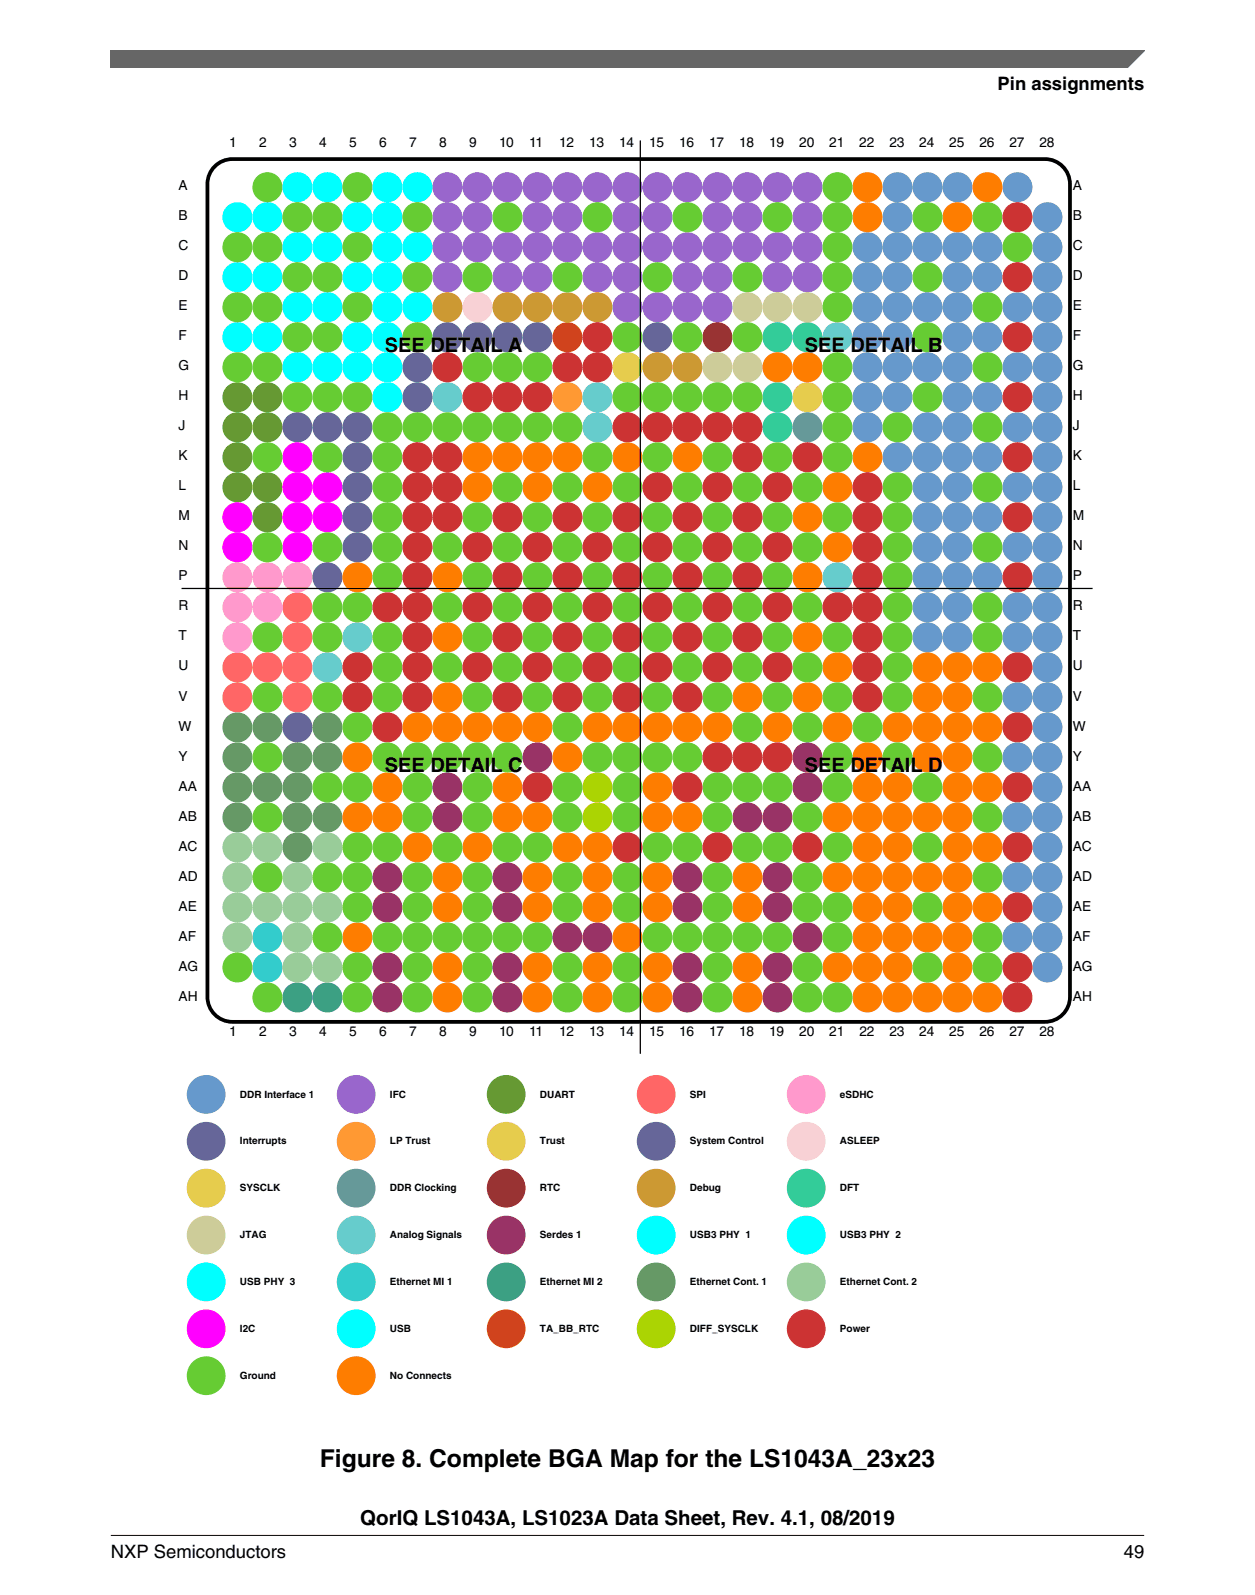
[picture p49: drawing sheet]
<svg xmlns="http://www.w3.org/2000/svg" width="216mm" height="274mm" viewBox="0 0 216 274" stroke-linecap="round" stroke-linejoin="round" font-family="sans-serif">
<defs><g id="words">
<text font-size="4.2" x="55" y="252.4">Figure 8. Complete BGA Map for the LS1043A_23x23</text>
<text font-size="3.5" x="62" y="262.3">QorIQ LS1043A, LS1023A Data Sheet, Rev. 4.1, 08/2019</text>
<g font-size="3.4">
<text x="66.2" y="60.5">SEE DETAIL A</text>
<text x="138.5" y="60.5">SEE DETAIL B</text>
<text x="66.2" y="132.7">SEE DETAIL C</text>
<text x="138.5" y="132.7">SEE DETAIL D</text>
</g>
<g font-size="3.2">
<text x="171.6" y="15.5">Pin assignments</text>
<text x="19.1" y="268">NXP Semiconductors</text>
<text x="193.3" y="268">49</text>
</g>
<g font-size="2.4">
<text x="39.4" y="25.2">1</text>
<text x="44.6" y="25.2">2</text>
<text x="49.8" y="25.2">3</text>
<text x="54.9" y="25.2">4</text>
<text x="60.1" y="25.2">5</text>
<text x="65.3" y="25.2">6</text>
<text x="70.4" y="25.2">7</text>
<text x="75.6" y="25.2">8</text>
<text x="80.7" y="25.2">9</text>
<text x="85.9" y="25.2">10</text>
<text x="91.1" y="25.2">11</text>
<text x="96.2" y="25.2">12</text>
<text x="101.4" y="25.2">13</text>
<text x="106.5" y="25.2">14</text>
<text x="111.7" y="25.2">15</text>
<text x="116.9" y="25.2">16</text>
<text x="122" y="25.2">17</text>
<text x="127.2" y="25.2">18</text>
<text x="132.3" y="25.2">19</text>
<text x="137.5" y="25.2">20</text>
<text x="142.7" y="25.2">21</text>
<text x="147.8" y="25.2">22</text>
<text x="153" y="25.2">23</text>
<text x="158.2" y="25.2">24</text>
<text x="163.3" y="25.2">25</text>
<text x="168.5" y="25.2">26</text>
<text x="173.6" y="25.2">27</text>
<text x="178.8" y="25.2">28</text>
<text x="30.7" y="32.7">A</text>
<text x="184.6" y="32.7">A</text>
<text x="30.7" y="37.9">B</text>
<text x="184.6" y="37.9">B</text>
<text x="30.7" y="43.1">C</text>
<text x="184.6" y="43.1">C</text>
<text x="30.7" y="48.2">D</text>
<text x="30.7" y="53.4">E</text>
<text x="184.6" y="48.2">D</text>
<text x="184.6" y="53.4">E</text>
<text x="30.7" y="58.5">F</text>
<text x="184.6" y="58.5">F</text>
<text x="30.7" y="63.7">G</text>
<text x="184.6" y="63.7">G</text>
<text x="30.7" y="68.9">H</text>
<text x="184.6" y="68.9">H</text>
<text x="30.7" y="74">J</text>
<text x="184.6" y="74">J</text>
<text x="30.7" y="79.2">K</text>
<text x="184.6" y="79.2">K</text>
<text x="30.7" y="84.3">L</text>
<text x="30.7" y="89.5">M</text>
<text x="184.6" y="84.3">L</text>
<text x="184.6" y="89.5">M</text>
<text x="30.7" y="94.7">N</text>
<text x="184.6" y="94.7">N</text>
<text x="30.7" y="99.8">P</text>
<text x="184.6" y="99.8">P</text>
<text x="30.7" y="105">R</text>
<text x="184.6" y="105">R</text>
<text x="30.7" y="110.2">T</text>
<text x="184.6" y="110.2">T</text>
<text x="30.7" y="115.3">U</text>
<text x="184.6" y="115.3">U</text>
<text x="30.7" y="120.5">V</text>
<text x="30.7" y="125.6">W</text>
<text x="184.6" y="120.5">V</text>
<text x="184.6" y="125.6">W</text>
<text x="30.7" y="130.8">Y</text>
<text x="184.6" y="130.8">Y</text>
<text x="30.7" y="136">AA</text>
<text x="184.6" y="136">AA</text>
<text x="30.7" y="141.1">AB</text>
<text x="184.6" y="141.1">AB</text>
<text x="30.7" y="146.3">AC</text>
<text x="184.6" y="146.3">AC</text>
<text x="30.7" y="151.4">AD</text>
<text x="184.6" y="151.4">AD</text>
<text x="30.7" y="156.6">AE</text>
<text x="30.7" y="161.8">AF</text>
<text x="184.6" y="156.6">AE</text>
<text x="184.6" y="161.8">AF</text>
<text x="30.7" y="166.9">AG</text>
<text x="184.6" y="166.9">AG</text>
<text x="30.7" y="172.1">AH</text>
<text x="184.6" y="172.1">AH</text>
<text x="39.4" y="178.2">1</text>
<text x="44.6" y="178.2">2</text>
<text x="49.8" y="178.2">3</text>
<text x="54.9" y="178.2">4</text>
<text x="60.1" y="178.2">5</text>
<text x="65.3" y="178.2">6</text>
<text x="70.4" y="178.2">7</text>
<text x="75.6" y="178.2">8</text>
<text x="80.7" y="178.2">9</text>
<text x="85.9" y="178.2">10</text>
<text x="91.1" y="178.2">11</text>
<text x="96.2" y="178.2">12</text>
<text x="101.4" y="178.2">13</text>
<text x="106.5" y="178.2">14</text>
<text x="111.7" y="178.2">15</text>
<text x="116.9" y="178.2">16</text>
<text x="122" y="178.2">17</text>
<text x="127.2" y="178.2">18</text>
<text x="132.3" y="178.2">19</text>
<text x="137.5" y="178.2">20</text>
<text x="142.7" y="178.2">21</text>
<text x="147.8" y="178.2">22</text>
<text x="153" y="178.2">23</text>
<text x="158.2" y="178.2">24</text>
<text x="163.3" y="178.2">25</text>
<text x="168.5" y="178.2">26</text>
<text x="173.6" y="178.2">27</text>
<text x="178.8" y="178.2">28</text>
</g>
<g font-size="1.7">
<text x="41.3" y="188.8">DDR Interface 1</text>
<text x="67.1" y="188.8">IFC</text>
<text x="92.9" y="188.8">DUART</text>
<text x="118.7" y="188.8">SPI</text>
<text x="144.5" y="188.8">eSDHC</text>
<text x="41.3" y="196.8">Interrupts</text>
<text x="67.1" y="196.8">LP Trust</text>
<text x="92.9" y="196.8">Trust</text>
<text x="118.7" y="196.8">System Control</text>
<text x="144.5" y="196.8">ASLEEP</text>
<text x="41.3" y="204.9">SYSCLK</text>
<text x="67.1" y="204.9">DDR Clocking</text>
<text x="92.9" y="204.9">RTC</text>
<text x="118.7" y="204.9">Debug</text>
<text x="144.5" y="204.9">DFT</text>
<text x="41.3" y="213">JTAG</text>
<text x="67.1" y="213">Analog Signals</text>
<text x="92.9" y="213">Serdes 1</text>
<text x="118.7" y="213">USB3 PHY 1</text>
<text x="144.5" y="213">USB3 PHY 2</text>
<text x="41.3" y="221">USB PHY 3</text>
<text x="67.1" y="221">Ethernet MI 1</text>
<text x="92.9" y="221">Ethernet MI 2</text>
<text x="118.7" y="221">Ethernet Cont. 1</text>
<text x="144.5" y="221">Ethernet Cont. 2</text>
<text x="41.3" y="229.1">I2C</text>
<text x="67.1" y="229.1">USB</text>
<text x="92.9" y="229.1">TA_BB_RTC</text>
<text x="118.7" y="229.1">DIFF_SYSCLK</text>
<text x="144.5" y="229.1">Power</text>
<text x="41.3" y="237.1">Ground</text>
<text x="67.1" y="237.1">No Connects</text>
</g>
</g></defs>
<path d="M36.7 28.9a4.3 4.3 0 0 1 3.3-1.5h139.8a4.3 4.3 0 0 1 4.3 4.3v139.7a4.3 4.3 0 0 1-4.3 4.3h-139.8a4.3 4.3 0 0 1-4.3-4.3v-139.7a4.3 4.3 0 0 1 1-2.8z" fill="none" stroke="#000" stroke-width=".65"/>
<circle cx="169.9" cy="89" r="2.47" fill="#69c"/>
<circle cx="169.9" cy="89" r="2.47" fill="none" stroke="#69c" stroke-width=".22"/>
<circle cx="164.7" cy="94.1" r="2.47" fill="#69c"/>
<circle cx="164.7" cy="94.1" r="2.47" fill="none" stroke="#69c" stroke-width=".22"/>
<circle cx="164.7" cy="109.6" r="2.47" fill="#69c"/>
<circle cx="164.7" cy="109.6" r="2.47" fill="none" stroke="#69c" stroke-width=".22"/>
<circle cx="159.6" cy="109.6" r="2.47" fill="#69c"/>
<circle cx="159.6" cy="109.6" r="2.47" fill="none" stroke="#69c" stroke-width=".22"/>
<circle cx="164.7" cy="89" r="2.47" fill="#69c"/>
<circle cx="164.7" cy="89" r="2.47" fill="none" stroke="#69c" stroke-width=".22"/>
<circle cx="159.6" cy="94.1" r="2.47" fill="#69c"/>
<circle cx="159.6" cy="94.1" r="2.47" fill="none" stroke="#69c" stroke-width=".22"/>
<circle cx="164.7" cy="104.5" r="2.47" fill="#69c"/>
<circle cx="164.7" cy="104.5" r="2.47" fill="none" stroke="#69c" stroke-width=".22"/>
<circle cx="159.6" cy="104.5" r="2.47" fill="#69c"/>
<circle cx="159.6" cy="104.5" r="2.47" fill="none" stroke="#69c" stroke-width=".22"/>
<circle cx="154.4" cy="78.6" r="2.47" fill="#69c"/>
<circle cx="154.4" cy="78.6" r="2.47" fill="none" stroke="#69c" stroke-width=".22"/>
<circle cx="159.6" cy="73.5" r="2.47" fill="#69c"/>
<circle cx="159.6" cy="73.5" r="2.47" fill="none" stroke="#69c" stroke-width=".22"/>
<circle cx="159.6" cy="83.8" r="2.47" fill="#69c"/>
<circle cx="159.6" cy="83.8" r="2.47" fill="none" stroke="#69c" stroke-width=".22"/>
<circle cx="159.6" cy="89" r="2.47" fill="#69c"/>
<circle cx="159.6" cy="89" r="2.47" fill="none" stroke="#69c" stroke-width=".22"/>
<circle cx="149.2" cy="73.5" r="2.47" fill="#69c"/>
<circle cx="149.2" cy="73.5" r="2.47" fill="none" stroke="#69c" stroke-width=".22"/>
<circle cx="154.4" cy="68.3" r="2.47" fill="#69c"/>
<circle cx="154.4" cy="68.3" r="2.47" fill="none" stroke="#69c" stroke-width=".22"/>
<circle cx="159.6" cy="78.6" r="2.47" fill="#69c"/>
<circle cx="159.6" cy="78.6" r="2.47" fill="none" stroke="#69c" stroke-width=".22"/>
<circle cx="164.7" cy="83.8" r="2.47" fill="#69c"/>
<circle cx="164.7" cy="83.8" r="2.47" fill="none" stroke="#69c" stroke-width=".22"/>
<circle cx="169.9" cy="47.7" r="2.47" fill="#69c"/>
<circle cx="169.9" cy="47.7" r="2.47" fill="none" stroke="#69c" stroke-width=".22"/>
<circle cx="159.6" cy="52.8" r="2.47" fill="#69c"/>
<circle cx="159.6" cy="52.8" r="2.47" fill="none" stroke="#69c" stroke-width=".22"/>
<circle cx="159.6" cy="63.2" r="2.47" fill="#69c"/>
<circle cx="159.6" cy="63.2" r="2.47" fill="none" stroke="#69c" stroke-width=".22"/>
<circle cx="164.7" cy="68.3" r="2.47" fill="#69c"/>
<circle cx="164.7" cy="68.3" r="2.47" fill="none" stroke="#69c" stroke-width=".22"/>
<circle cx="164.7" cy="42.5" r="2.47" fill="#69c"/>
<circle cx="164.7" cy="42.5" r="2.47" fill="none" stroke="#69c" stroke-width=".22"/>
<circle cx="164.7" cy="47.7" r="2.47" fill="#69c"/>
<circle cx="164.7" cy="47.7" r="2.47" fill="none" stroke="#69c" stroke-width=".22"/>
<circle cx="164.7" cy="63.2" r="2.47" fill="#69c"/>
<circle cx="164.7" cy="63.2" r="2.47" fill="none" stroke="#69c" stroke-width=".22"/>
<circle cx="169.9" cy="68.3" r="2.47" fill="#69c"/>
<circle cx="169.9" cy="68.3" r="2.47" fill="none" stroke="#69c" stroke-width=".22"/>
<circle cx="149.2" cy="52.8" r="2.47" fill="#69c"/>
<circle cx="149.2" cy="52.8" r="2.47" fill="none" stroke="#69c" stroke-width=".22"/>
<circle cx="149.2" cy="47.7" r="2.47" fill="#69c"/>
<circle cx="149.2" cy="47.7" r="2.47" fill="none" stroke="#69c" stroke-width=".22"/>
<circle cx="154.4" cy="58" r="2.47" fill="#69c"/>
<circle cx="154.4" cy="58" r="2.47" fill="none" stroke="#69c" stroke-width=".22"/>
<circle cx="154.4" cy="63.2" r="2.47" fill="#69c"/>
<circle cx="154.4" cy="63.2" r="2.47" fill="none" stroke="#69c" stroke-width=".22"/>
<circle cx="149.2" cy="63.2" r="2.47" fill="#69c"/>
<circle cx="149.2" cy="63.2" r="2.47" fill="none" stroke="#69c" stroke-width=".22"/>
<circle cx="149.2" cy="58" r="2.47" fill="#69c"/>
<circle cx="149.2" cy="58" r="2.47" fill="none" stroke="#69c" stroke-width=".22"/>
<circle cx="159.6" cy="42.5" r="2.47" fill="#69c"/>
<circle cx="159.6" cy="42.5" r="2.47" fill="none" stroke="#69c" stroke-width=".22"/>
<circle cx="154.4" cy="52.8" r="2.47" fill="#69c"/>
<circle cx="154.4" cy="52.8" r="2.47" fill="none" stroke="#69c" stroke-width=".22"/>
<circle cx="149.2" cy="42.5" r="2.47" fill="#69c"/>
<circle cx="149.2" cy="42.5" r="2.47" fill="none" stroke="#69c" stroke-width=".22"/>
<circle cx="154.4" cy="32.2" r="2.47" fill="#69c"/>
<circle cx="154.4" cy="32.2" r="2.47" fill="none" stroke="#69c" stroke-width=".22"/>
<circle cx="169.9" cy="42.5" r="2.47" fill="#69c"/>
<circle cx="169.9" cy="42.5" r="2.47" fill="none" stroke="#69c" stroke-width=".22"/>
<circle cx="175" cy="32.2" r="2.47" fill="#69c"/>
<circle cx="175" cy="32.2" r="2.47" fill="none" stroke="#69c" stroke-width=".22"/>
<circle cx="180.2" cy="58" r="2.47" fill="#69c"/>
<circle cx="180.2" cy="58" r="2.47" fill="none" stroke="#69c" stroke-width=".22"/>
<circle cx="180.2" cy="119.9" r="2.47" fill="#69c"/>
<circle cx="180.2" cy="119.9" r="2.47" fill="none" stroke="#69c" stroke-width=".22"/>
<circle cx="159.6" cy="99.3" r="2.47" fill="#69c"/>
<circle cx="159.6" cy="99.3" r="2.47" fill="none" stroke="#69c" stroke-width=".22"/>
<circle cx="164.7" cy="73.5" r="2.47" fill="#69c"/>
<circle cx="164.7" cy="73.5" r="2.47" fill="none" stroke="#69c" stroke-width=".22"/>
<circle cx="164.7" cy="52.8" r="2.47" fill="#69c"/>
<circle cx="164.7" cy="52.8" r="2.47" fill="none" stroke="#69c" stroke-width=".22"/>
<circle cx="149.2" cy="68.3" r="2.47" fill="#69c"/>
<circle cx="149.2" cy="68.3" r="2.47" fill="none" stroke="#69c" stroke-width=".22"/>
<circle cx="154.4" cy="37.4" r="2.47" fill="#69c"/>
<circle cx="154.4" cy="37.4" r="2.47" fill="none" stroke="#69c" stroke-width=".22"/>
<circle cx="164.7" cy="99.3" r="2.47" fill="#69c"/>
<circle cx="164.7" cy="99.3" r="2.47" fill="none" stroke="#69c" stroke-width=".22"/>
<circle cx="169.9" cy="78.6" r="2.47" fill="#69c"/>
<circle cx="169.9" cy="78.6" r="2.47" fill="none" stroke="#69c" stroke-width=".22"/>
<circle cx="164.7" cy="58" r="2.47" fill="#69c"/>
<circle cx="164.7" cy="58" r="2.47" fill="none" stroke="#69c" stroke-width=".22"/>
<circle cx="154.4" cy="47.7" r="2.47" fill="#69c"/>
<circle cx="154.4" cy="47.7" r="2.47" fill="none" stroke="#69c" stroke-width=".22"/>
<circle cx="164.7" cy="32.2" r="2.47" fill="#69c"/>
<circle cx="164.7" cy="32.2" r="2.47" fill="none" stroke="#69c" stroke-width=".22"/>
<circle cx="169.9" cy="99.3" r="2.47" fill="#69c"/>
<circle cx="169.9" cy="99.3" r="2.47" fill="none" stroke="#69c" stroke-width=".22"/>
<circle cx="164.7" cy="78.6" r="2.47" fill="#69c"/>
<circle cx="164.7" cy="78.6" r="2.47" fill="none" stroke="#69c" stroke-width=".22"/>
<circle cx="169.9" cy="58" r="2.47" fill="#69c"/>
<circle cx="169.9" cy="58" r="2.47" fill="none" stroke="#69c" stroke-width=".22"/>
<circle cx="154.4" cy="42.5" r="2.47" fill="#69c"/>
<circle cx="154.4" cy="42.5" r="2.47" fill="none" stroke="#69c" stroke-width=".22"/>
<circle cx="159.6" cy="32.2" r="2.47" fill="#69c"/>
<circle cx="159.6" cy="32.2" r="2.47" fill="none" stroke="#69c" stroke-width=".22"/>
<circle cx="175" cy="130.3" r="2.47" fill="#69c"/>
<circle cx="175" cy="130.3" r="2.47" fill="none" stroke="#69c" stroke-width=".22"/>
<circle cx="180.2" cy="125.1" r="2.47" fill="#69c"/>
<circle cx="180.2" cy="125.1" r="2.47" fill="none" stroke="#69c" stroke-width=".22"/>
<circle cx="175" cy="52.8" r="2.47" fill="#69c"/>
<circle cx="175" cy="52.8" r="2.47" fill="none" stroke="#69c" stroke-width=".22"/>
<circle cx="175" cy="119.9" r="2.47" fill="#69c"/>
<circle cx="175" cy="119.9" r="2.47" fill="none" stroke="#69c" stroke-width=".22"/>
<circle cx="175" cy="94.1" r="2.47" fill="#69c"/>
<circle cx="175" cy="94.1" r="2.47" fill="none" stroke="#69c" stroke-width=".22"/>
<circle cx="180.2" cy="94.1" r="2.47" fill="#69c"/>
<circle cx="180.2" cy="94.1" r="2.47" fill="none" stroke="#69c" stroke-width=".22"/>
<circle cx="180.2" cy="89" r="2.47" fill="#69c"/>
<circle cx="180.2" cy="89" r="2.47" fill="none" stroke="#69c" stroke-width=".22"/>
<circle cx="180.2" cy="83.8" r="2.47" fill="#69c"/>
<circle cx="180.2" cy="83.8" r="2.47" fill="none" stroke="#69c" stroke-width=".22"/>
<circle cx="175" cy="83.8" r="2.47" fill="#69c"/>
<circle cx="175" cy="83.8" r="2.47" fill="none" stroke="#69c" stroke-width=".22"/>
<circle cx="180.2" cy="78.6" r="2.47" fill="#69c"/>
<circle cx="180.2" cy="78.6" r="2.47" fill="none" stroke="#69c" stroke-width=".22"/>
<circle cx="175" cy="73.5" r="2.47" fill="#69c"/>
<circle cx="175" cy="73.5" r="2.47" fill="none" stroke="#69c" stroke-width=".22"/>
<circle cx="180.2" cy="73.5" r="2.47" fill="#69c"/>
<circle cx="180.2" cy="73.5" r="2.47" fill="none" stroke="#69c" stroke-width=".22"/>
<circle cx="180.2" cy="63.2" r="2.47" fill="#69c"/>
<circle cx="180.2" cy="63.2" r="2.47" fill="none" stroke="#69c" stroke-width=".22"/>
<circle cx="180.2" cy="130.3" r="2.47" fill="#69c"/>
<circle cx="180.2" cy="130.3" r="2.47" fill="none" stroke="#69c" stroke-width=".22"/>
<circle cx="180.2" cy="68.3" r="2.47" fill="#69c"/>
<circle cx="180.2" cy="68.3" r="2.47" fill="none" stroke="#69c" stroke-width=".22"/>
<circle cx="175" cy="63.2" r="2.47" fill="#69c"/>
<circle cx="175" cy="63.2" r="2.47" fill="none" stroke="#69c" stroke-width=".22"/>
<circle cx="175" cy="150.9" r="2.47" fill="#69c"/>
<circle cx="175" cy="150.9" r="2.47" fill="none" stroke="#69c" stroke-width=".22"/>
<circle cx="180.2" cy="52.8" r="2.47" fill="#69c"/>
<circle cx="180.2" cy="52.8" r="2.47" fill="none" stroke="#69c" stroke-width=".22"/>
<circle cx="180.2" cy="47.7" r="2.47" fill="#69c"/>
<circle cx="180.2" cy="47.7" r="2.47" fill="none" stroke="#69c" stroke-width=".22"/>
<circle cx="180.2" cy="140.6" r="2.47" fill="#69c"/>
<circle cx="180.2" cy="140.6" r="2.47" fill="none" stroke="#69c" stroke-width=".22"/>
<circle cx="180.2" cy="135.4" r="2.47" fill="#69c"/>
<circle cx="180.2" cy="135.4" r="2.47" fill="none" stroke="#69c" stroke-width=".22"/>
<circle cx="180.2" cy="145.7" r="2.47" fill="#69c"/>
<circle cx="180.2" cy="145.7" r="2.47" fill="none" stroke="#69c" stroke-width=".22"/>
<circle cx="175" cy="140.6" r="2.47" fill="#69c"/>
<circle cx="175" cy="140.6" r="2.47" fill="none" stroke="#69c" stroke-width=".22"/>
<circle cx="180.2" cy="156.1" r="2.47" fill="#69c"/>
<circle cx="180.2" cy="156.1" r="2.47" fill="none" stroke="#69c" stroke-width=".22"/>
<circle cx="180.2" cy="166.4" r="2.47" fill="#69c"/>
<circle cx="180.2" cy="166.4" r="2.47" fill="none" stroke="#69c" stroke-width=".22"/>
<circle cx="180.2" cy="161.2" r="2.47" fill="#69c"/>
<circle cx="180.2" cy="161.2" r="2.47" fill="none" stroke="#69c" stroke-width=".22"/>
<circle cx="180.2" cy="42.5" r="2.47" fill="#69c"/>
<circle cx="180.2" cy="42.5" r="2.47" fill="none" stroke="#69c" stroke-width=".22"/>
<circle cx="180.2" cy="37.4" r="2.47" fill="#69c"/>
<circle cx="180.2" cy="37.4" r="2.47" fill="none" stroke="#69c" stroke-width=".22"/>
<circle cx="180.2" cy="104.5" r="2.47" fill="#69c"/>
<circle cx="180.2" cy="104.5" r="2.47" fill="none" stroke="#69c" stroke-width=".22"/>
<circle cx="180.2" cy="109.6" r="2.47" fill="#69c"/>
<circle cx="180.2" cy="109.6" r="2.47" fill="none" stroke="#69c" stroke-width=".22"/>
<circle cx="175" cy="104.5" r="2.47" fill="#69c"/>
<circle cx="175" cy="104.5" r="2.47" fill="none" stroke="#69c" stroke-width=".22"/>
<circle cx="175" cy="109.6" r="2.47" fill="#69c"/>
<circle cx="175" cy="109.6" r="2.47" fill="none" stroke="#69c" stroke-width=".22"/>
<circle cx="180.2" cy="150.9" r="2.47" fill="#69c"/>
<circle cx="180.2" cy="150.9" r="2.47" fill="none" stroke="#69c" stroke-width=".22"/>
<circle cx="175" cy="161.2" r="2.47" fill="#69c"/>
<circle cx="175" cy="161.2" r="2.47" fill="none" stroke="#69c" stroke-width=".22"/>
<circle cx="180.2" cy="99.3" r="2.47" fill="#69c"/>
<circle cx="180.2" cy="99.3" r="2.47" fill="none" stroke="#69c" stroke-width=".22"/>
<circle cx="180.2" cy="114.8" r="2.47" fill="#69c"/>
<circle cx="180.2" cy="114.8" r="2.47" fill="none" stroke="#69c" stroke-width=".22"/>
<circle cx="77" cy="37.4" r="2.47" fill="#96c"/>
<circle cx="77" cy="37.4" r="2.47" fill="none" stroke="#96c" stroke-width=".22"/>
<circle cx="77" cy="32.2" r="2.47" fill="#96c"/>
<circle cx="77" cy="32.2" r="2.47" fill="none" stroke="#96c" stroke-width=".22"/>
<circle cx="82.1" cy="37.4" r="2.47" fill="#96c"/>
<circle cx="82.1" cy="37.4" r="2.47" fill="none" stroke="#96c" stroke-width=".22"/>
<circle cx="82.1" cy="32.2" r="2.47" fill="#96c"/>
<circle cx="82.1" cy="32.2" r="2.47" fill="none" stroke="#96c" stroke-width=".22"/>
<circle cx="87.3" cy="32.2" r="2.47" fill="#96c"/>
<circle cx="87.3" cy="32.2" r="2.47" fill="none" stroke="#96c" stroke-width=".22"/>
<circle cx="92.5" cy="37.4" r="2.47" fill="#96c"/>
<circle cx="92.5" cy="37.4" r="2.47" fill="none" stroke="#96c" stroke-width=".22"/>
<circle cx="92.5" cy="32.2" r="2.47" fill="#96c"/>
<circle cx="92.5" cy="32.2" r="2.47" fill="none" stroke="#96c" stroke-width=".22"/>
<circle cx="97.6" cy="37.4" r="2.47" fill="#96c"/>
<circle cx="97.6" cy="37.4" r="2.47" fill="none" stroke="#96c" stroke-width=".22"/>
<circle cx="97.6" cy="32.2" r="2.47" fill="#96c"/>
<circle cx="97.6" cy="32.2" r="2.47" fill="none" stroke="#96c" stroke-width=".22"/>
<circle cx="102.8" cy="32.2" r="2.47" fill="#96c"/>
<circle cx="102.8" cy="32.2" r="2.47" fill="none" stroke="#96c" stroke-width=".22"/>
<circle cx="107.9" cy="37.4" r="2.47" fill="#96c"/>
<circle cx="107.9" cy="37.4" r="2.47" fill="none" stroke="#96c" stroke-width=".22"/>
<circle cx="107.9" cy="32.2" r="2.47" fill="#96c"/>
<circle cx="107.9" cy="32.2" r="2.47" fill="none" stroke="#96c" stroke-width=".22"/>
<circle cx="113.1" cy="37.4" r="2.47" fill="#96c"/>
<circle cx="113.1" cy="37.4" r="2.47" fill="none" stroke="#96c" stroke-width=".22"/>
<circle cx="113.1" cy="32.2" r="2.47" fill="#96c"/>
<circle cx="113.1" cy="32.2" r="2.47" fill="none" stroke="#96c" stroke-width=".22"/>
<circle cx="118.3" cy="32.2" r="2.47" fill="#96c"/>
<circle cx="118.3" cy="32.2" r="2.47" fill="none" stroke="#96c" stroke-width=".22"/>
<circle cx="123.4" cy="32.2" r="2.47" fill="#96c"/>
<circle cx="123.4" cy="32.2" r="2.47" fill="none" stroke="#96c" stroke-width=".22"/>
<circle cx="77" cy="47.7" r="2.47" fill="#96c"/>
<circle cx="77" cy="47.7" r="2.47" fill="none" stroke="#96c" stroke-width=".22"/>
<circle cx="77" cy="42.5" r="2.47" fill="#96c"/>
<circle cx="77" cy="42.5" r="2.47" fill="none" stroke="#96c" stroke-width=".22"/>
<circle cx="82.1" cy="42.5" r="2.47" fill="#96c"/>
<circle cx="82.1" cy="42.5" r="2.47" fill="none" stroke="#96c" stroke-width=".22"/>
<circle cx="87.3" cy="47.7" r="2.47" fill="#96c"/>
<circle cx="87.3" cy="47.7" r="2.47" fill="none" stroke="#96c" stroke-width=".22"/>
<circle cx="87.3" cy="42.5" r="2.47" fill="#96c"/>
<circle cx="87.3" cy="42.5" r="2.47" fill="none" stroke="#96c" stroke-width=".22"/>
<circle cx="92.5" cy="42.5" r="2.47" fill="#96c"/>
<circle cx="92.5" cy="42.5" r="2.47" fill="none" stroke="#96c" stroke-width=".22"/>
<circle cx="92.5" cy="47.7" r="2.47" fill="#96c"/>
<circle cx="92.5" cy="47.7" r="2.47" fill="none" stroke="#96c" stroke-width=".22"/>
<circle cx="97.6" cy="42.5" r="2.47" fill="#96c"/>
<circle cx="97.6" cy="42.5" r="2.47" fill="none" stroke="#96c" stroke-width=".22"/>
<circle cx="102.8" cy="47.7" r="2.47" fill="#96c"/>
<circle cx="102.8" cy="47.7" r="2.47" fill="none" stroke="#96c" stroke-width=".22"/>
<circle cx="102.8" cy="42.5" r="2.47" fill="#96c"/>
<circle cx="102.8" cy="42.5" r="2.47" fill="none" stroke="#96c" stroke-width=".22"/>
<circle cx="107.9" cy="47.7" r="2.47" fill="#96c"/>
<circle cx="107.9" cy="47.7" r="2.47" fill="none" stroke="#96c" stroke-width=".22"/>
<circle cx="107.9" cy="42.5" r="2.47" fill="#96c"/>
<circle cx="107.9" cy="42.5" r="2.47" fill="none" stroke="#96c" stroke-width=".22"/>
<circle cx="128.6" cy="37.4" r="2.47" fill="#96c"/>
<circle cx="128.6" cy="37.4" r="2.47" fill="none" stroke="#96c" stroke-width=".22"/>
<circle cx="123.4" cy="47.7" r="2.47" fill="#96c"/>
<circle cx="123.4" cy="47.7" r="2.47" fill="none" stroke="#96c" stroke-width=".22"/>
<circle cx="123.4" cy="42.5" r="2.47" fill="#96c"/>
<circle cx="123.4" cy="42.5" r="2.47" fill="none" stroke="#96c" stroke-width=".22"/>
<circle cx="133.7" cy="32.2" r="2.47" fill="#96c"/>
<circle cx="133.7" cy="32.2" r="2.47" fill="none" stroke="#96c" stroke-width=".22"/>
<circle cx="138.9" cy="47.7" r="2.47" fill="#96c"/>
<circle cx="138.9" cy="47.7" r="2.47" fill="none" stroke="#96c" stroke-width=".22"/>
<circle cx="138.9" cy="42.5" r="2.47" fill="#96c"/>
<circle cx="138.9" cy="42.5" r="2.47" fill="none" stroke="#96c" stroke-width=".22"/>
<circle cx="113.1" cy="42.5" r="2.47" fill="#96c"/>
<circle cx="113.1" cy="42.5" r="2.47" fill="none" stroke="#96c" stroke-width=".22"/>
<circle cx="113.1" cy="52.8" r="2.47" fill="#96c"/>
<circle cx="113.1" cy="52.8" r="2.47" fill="none" stroke="#96c" stroke-width=".22"/>
<circle cx="107.9" cy="52.8" r="2.47" fill="#96c"/>
<circle cx="107.9" cy="52.8" r="2.47" fill="none" stroke="#96c" stroke-width=".22"/>
<circle cx="123.4" cy="37.4" r="2.47" fill="#96c"/>
<circle cx="123.4" cy="37.4" r="2.47" fill="none" stroke="#96c" stroke-width=".22"/>
<circle cx="128.6" cy="32.2" r="2.47" fill="#96c"/>
<circle cx="128.6" cy="32.2" r="2.47" fill="none" stroke="#96c" stroke-width=".22"/>
<circle cx="133.7" cy="42.5" r="2.47" fill="#96c"/>
<circle cx="133.7" cy="42.5" r="2.47" fill="none" stroke="#96c" stroke-width=".22"/>
<circle cx="128.6" cy="42.5" r="2.47" fill="#96c"/>
<circle cx="128.6" cy="42.5" r="2.47" fill="none" stroke="#96c" stroke-width=".22"/>
<circle cx="133.7" cy="47.7" r="2.47" fill="#96c"/>
<circle cx="133.7" cy="47.7" r="2.47" fill="none" stroke="#96c" stroke-width=".22"/>
<circle cx="118.3" cy="42.5" r="2.47" fill="#96c"/>
<circle cx="118.3" cy="42.5" r="2.47" fill="none" stroke="#96c" stroke-width=".22"/>
<circle cx="118.3" cy="47.7" r="2.47" fill="#96c"/>
<circle cx="118.3" cy="47.7" r="2.47" fill="none" stroke="#96c" stroke-width=".22"/>
<circle cx="123.4" cy="52.8" r="2.47" fill="#96c"/>
<circle cx="123.4" cy="52.8" r="2.47" fill="none" stroke="#96c" stroke-width=".22"/>
<circle cx="138.9" cy="32.2" r="2.47" fill="#96c"/>
<circle cx="138.9" cy="32.2" r="2.47" fill="none" stroke="#96c" stroke-width=".22"/>
<circle cx="138.9" cy="37.4" r="2.47" fill="#96c"/>
<circle cx="138.9" cy="37.4" r="2.47" fill="none" stroke="#96c" stroke-width=".22"/>
<circle cx="118.3" cy="52.8" r="2.47" fill="#96c"/>
<circle cx="118.3" cy="52.8" r="2.47" fill="none" stroke="#96c" stroke-width=".22"/>
<circle cx="40.8" cy="68.3" r="2.47" fill="#693"/>
<circle cx="40.8" cy="68.3" r="2.47" fill="none" stroke="#693" stroke-width=".22"/>
<circle cx="46" cy="83.8" r="2.47" fill="#693"/>
<circle cx="46" cy="83.8" r="2.47" fill="none" stroke="#693" stroke-width=".22"/>
<circle cx="46" cy="68.3" r="2.47" fill="#693"/>
<circle cx="46" cy="68.3" r="2.47" fill="none" stroke="#693" stroke-width=".22"/>
<circle cx="40.8" cy="78.6" r="2.47" fill="#693"/>
<circle cx="40.8" cy="78.6" r="2.47" fill="none" stroke="#693" stroke-width=".22"/>
<circle cx="46" cy="73.5" r="2.47" fill="#693"/>
<circle cx="46" cy="73.5" r="2.47" fill="none" stroke="#693" stroke-width=".22"/>
<circle cx="40.8" cy="83.8" r="2.47" fill="#693"/>
<circle cx="40.8" cy="83.8" r="2.47" fill="none" stroke="#693" stroke-width=".22"/>
<circle cx="40.8" cy="73.5" r="2.47" fill="#693"/>
<circle cx="40.8" cy="73.5" r="2.47" fill="none" stroke="#693" stroke-width=".22"/>
<circle cx="46" cy="89" r="2.47" fill="#693"/>
<circle cx="46" cy="89" r="2.47" fill="none" stroke="#693" stroke-width=".22"/>
<circle cx="40.8" cy="94.1" r="2.47" fill="#f0f"/>
<circle cx="40.8" cy="94.1" r="2.47" fill="none" stroke="#f0f" stroke-width=".22"/>
<circle cx="40.8" cy="89" r="2.47" fill="#f0f"/>
<circle cx="40.8" cy="89" r="2.47" fill="none" stroke="#f0f" stroke-width=".22"/>
<circle cx="51.2" cy="78.6" r="2.47" fill="#f0f"/>
<circle cx="51.2" cy="78.6" r="2.47" fill="none" stroke="#f0f" stroke-width=".22"/>
<circle cx="51.2" cy="83.8" r="2.47" fill="#f0f"/>
<circle cx="51.2" cy="83.8" r="2.47" fill="none" stroke="#f0f" stroke-width=".22"/>
<circle cx="51.2" cy="119.9" r="2.47" fill="#f66"/>
<circle cx="51.2" cy="119.9" r="2.47" fill="none" stroke="#f66" stroke-width=".22"/>
<circle cx="51.2" cy="114.8" r="2.47" fill="#f66"/>
<circle cx="51.2" cy="114.8" r="2.47" fill="none" stroke="#f66" stroke-width=".22"/>
<circle cx="46" cy="114.8" r="2.47" fill="#f66"/>
<circle cx="46" cy="114.8" r="2.47" fill="none" stroke="#f66" stroke-width=".22"/>
<circle cx="40.8" cy="114.8" r="2.47" fill="#f66"/>
<circle cx="40.8" cy="114.8" r="2.47" fill="none" stroke="#f66" stroke-width=".22"/>
<circle cx="51.2" cy="104.5" r="2.47" fill="#f66"/>
<circle cx="51.2" cy="104.5" r="2.47" fill="none" stroke="#f66" stroke-width=".22"/>
<circle cx="51.2" cy="109.6" r="2.47" fill="#f66"/>
<circle cx="51.2" cy="109.6" r="2.47" fill="none" stroke="#f66" stroke-width=".22"/>
<circle cx="40.8" cy="119.9" r="2.47" fill="#f66"/>
<circle cx="40.8" cy="119.9" r="2.47" fill="none" stroke="#f66" stroke-width=".22"/>
<circle cx="46" cy="99.3" r="2.47" fill="#f9c"/>
<circle cx="46" cy="99.3" r="2.47" fill="none" stroke="#f9c" stroke-width=".22"/>
<circle cx="40.8" cy="99.3" r="2.47" fill="#f9c"/>
<circle cx="40.8" cy="99.3" r="2.47" fill="none" stroke="#f9c" stroke-width=".22"/>
<circle cx="46" cy="104.5" r="2.47" fill="#f9c"/>
<circle cx="46" cy="104.5" r="2.47" fill="none" stroke="#f9c" stroke-width=".22"/>
<circle cx="40.8" cy="104.5" r="2.47" fill="#f9c"/>
<circle cx="40.8" cy="104.5" r="2.47" fill="none" stroke="#f9c" stroke-width=".22"/>
<circle cx="40.8" cy="109.6" r="2.47" fill="#f9c"/>
<circle cx="40.8" cy="109.6" r="2.47" fill="none" stroke="#f9c" stroke-width=".22"/>
<circle cx="51.2" cy="99.3" r="2.47" fill="#f9c"/>
<circle cx="51.2" cy="99.3" r="2.47" fill="none" stroke="#f9c" stroke-width=".22"/>
<circle cx="92.5" cy="58" r="2.47" fill="#669"/>
<circle cx="92.5" cy="58" r="2.47" fill="none" stroke="#669" stroke-width=".22"/>
<circle cx="113.1" cy="58" r="2.47" fill="#669"/>
<circle cx="113.1" cy="58" r="2.47" fill="none" stroke="#669" stroke-width=".22"/>
<circle cx="71.8" cy="68.3" r="2.47" fill="#669"/>
<circle cx="71.8" cy="68.3" r="2.47" fill="none" stroke="#669" stroke-width=".22"/>
<circle cx="51.2" cy="73.5" r="2.47" fill="#669"/>
<circle cx="51.2" cy="73.5" r="2.47" fill="none" stroke="#669" stroke-width=".22"/>
<circle cx="56.3" cy="73.5" r="2.47" fill="#669"/>
<circle cx="56.3" cy="73.5" r="2.47" fill="none" stroke="#669" stroke-width=".22"/>
<circle cx="61.5" cy="73.5" r="2.47" fill="#669"/>
<circle cx="61.5" cy="73.5" r="2.47" fill="none" stroke="#669" stroke-width=".22"/>
<circle cx="61.5" cy="78.6" r="2.47" fill="#669"/>
<circle cx="61.5" cy="78.6" r="2.47" fill="none" stroke="#669" stroke-width=".22"/>
<circle cx="61.5" cy="83.8" r="2.47" fill="#669"/>
<circle cx="61.5" cy="83.8" r="2.47" fill="none" stroke="#669" stroke-width=".22"/>
<circle cx="61.5" cy="89" r="2.47" fill="#669"/>
<circle cx="61.5" cy="89" r="2.47" fill="none" stroke="#669" stroke-width=".22"/>
<circle cx="61.5" cy="94.1" r="2.47" fill="#669"/>
<circle cx="61.5" cy="94.1" r="2.47" fill="none" stroke="#669" stroke-width=".22"/>
<circle cx="56.3" cy="99.3" r="2.47" fill="#669"/>
<circle cx="56.3" cy="99.3" r="2.47" fill="none" stroke="#669" stroke-width=".22"/>
<circle cx="51.2" cy="125.1" r="2.47" fill="#669"/>
<circle cx="51.2" cy="125.1" r="2.47" fill="none" stroke="#669" stroke-width=".22"/>
<circle cx="71.8" cy="63.2" r="2.47" fill="#669"/>
<circle cx="71.8" cy="63.2" r="2.47" fill="none" stroke="#669" stroke-width=".22"/>
<circle cx="97.6" cy="68.3" r="2.47" fill="#f93"/>
<circle cx="97.6" cy="68.3" r="2.47" fill="none" stroke="#f93" stroke-width=".22"/>
<circle cx="138.9" cy="68.3" r="2.47" fill="#fc6"/>
<circle cx="138.9" cy="68.3" r="2.47" fill="none" stroke="#fc6" stroke-width=".22"/>
<circle cx="82.1" cy="58" r="2.47" fill="#669"/>
<circle cx="82.1" cy="58" r="2.47" fill="none" stroke="#669" stroke-width=".22"/>
<circle cx="77" cy="58" r="2.47" fill="#669"/>
<circle cx="77" cy="58" r="2.47" fill="none" stroke="#669" stroke-width=".22"/>
<circle cx="87.3" cy="58" r="2.47" fill="#669"/>
<circle cx="87.3" cy="58" r="2.47" fill="none" stroke="#669" stroke-width=".22"/>
<circle cx="82.1" cy="52.8" r="2.47" fill="#fcc"/>
<circle cx="82.1" cy="52.8" r="2.47" fill="none" stroke="#fcc" stroke-width=".22"/>
<circle cx="107.9" cy="63.2" r="2.47" fill="#cc3"/>
<circle cx="107.9" cy="63.2" r="2.47" fill="none" stroke="#cc3" stroke-width=".22"/>
<circle cx="138.9" cy="73.5" r="2.47" fill="#699"/>
<circle cx="138.9" cy="73.5" r="2.47" fill="none" stroke="#699" stroke-width=".22"/>
<circle cx="123.4" cy="58" r="2.47" fill="#933"/>
<circle cx="123.4" cy="58" r="2.47" fill="none" stroke="#933" stroke-width=".22"/>
<circle cx="87.3" cy="52.8" r="2.47" fill="#c93"/>
<circle cx="87.3" cy="52.8" r="2.47" fill="none" stroke="#c93" stroke-width=".22"/>
<circle cx="102.8" cy="52.8" r="2.47" fill="#c93"/>
<circle cx="102.8" cy="52.8" r="2.47" fill="none" stroke="#c93" stroke-width=".22"/>
<circle cx="77" cy="52.8" r="2.47" fill="#c93"/>
<circle cx="77" cy="52.8" r="2.47" fill="none" stroke="#c93" stroke-width=".22"/>
<circle cx="97.6" cy="52.8" r="2.47" fill="#c93"/>
<circle cx="97.6" cy="52.8" r="2.47" fill="none" stroke="#c93" stroke-width=".22"/>
<circle cx="92.5" cy="52.8" r="2.47" fill="#c93"/>
<circle cx="92.5" cy="52.8" r="2.47" fill="none" stroke="#c93" stroke-width=".22"/>
<circle cx="113.1" cy="63.2" r="2.47" fill="#c93"/>
<circle cx="113.1" cy="63.2" r="2.47" fill="none" stroke="#c93" stroke-width=".22"/>
<circle cx="118.3" cy="63.2" r="2.47" fill="#c93"/>
<circle cx="118.3" cy="63.2" r="2.47" fill="none" stroke="#c93" stroke-width=".22"/>
<circle cx="133.7" cy="68.3" r="2.47" fill="#3c9"/>
<circle cx="133.7" cy="68.3" r="2.47" fill="none" stroke="#3c9" stroke-width=".22"/>
<circle cx="138.9" cy="58" r="2.47" fill="#3c9"/>
<circle cx="138.9" cy="58" r="2.47" fill="none" stroke="#3c9" stroke-width=".22"/>
<circle cx="128.6" cy="52.8" r="2.47" fill="#cc9"/>
<circle cx="128.6" cy="52.8" r="2.47" fill="none" stroke="#cc9" stroke-width=".22"/>
<circle cx="123.4" cy="63.2" r="2.47" fill="#cc9"/>
<circle cx="123.4" cy="63.2" r="2.47" fill="none" stroke="#cc9" stroke-width=".22"/>
<circle cx="138.9" cy="52.8" r="2.47" fill="#cc9"/>
<circle cx="138.9" cy="52.8" r="2.47" fill="none" stroke="#cc9" stroke-width=".22"/>
<circle cx="128.6" cy="63.2" r="2.47" fill="#cc9"/>
<circle cx="128.6" cy="63.2" r="2.47" fill="none" stroke="#cc9" stroke-width=".22"/>
<circle cx="133.7" cy="52.8" r="2.47" fill="#cc9"/>
<circle cx="133.7" cy="52.8" r="2.47" fill="none" stroke="#cc9" stroke-width=".22"/>
<circle cx="144.1" cy="58" r="2.47" fill="#6cc"/>
<circle cx="144.1" cy="58" r="2.47" fill="none" stroke="#6cc" stroke-width=".22"/>
<circle cx="144.1" cy="99.3" r="2.47" fill="#6cc"/>
<circle cx="144.1" cy="99.3" r="2.47" fill="none" stroke="#6cc" stroke-width=".22"/>
<circle cx="102.8" cy="73.5" r="2.47" fill="#6cc"/>
<circle cx="102.8" cy="73.5" r="2.47" fill="none" stroke="#6cc" stroke-width=".22"/>
<circle cx="102.8" cy="68.3" r="2.47" fill="#6cc"/>
<circle cx="102.8" cy="68.3" r="2.47" fill="none" stroke="#6cc" stroke-width=".22"/>
<circle cx="56.3" cy="114.8" r="2.47" fill="#6cc"/>
<circle cx="56.3" cy="114.8" r="2.47" fill="none" stroke="#6cc" stroke-width=".22"/>
<circle cx="61.5" cy="109.6" r="2.47" fill="#6cc"/>
<circle cx="61.5" cy="109.6" r="2.47" fill="none" stroke="#6cc" stroke-width=".22"/>
<circle cx="133.7" cy="150.9" r="2.47" fill="#936"/>
<circle cx="133.7" cy="150.9" r="2.47" fill="none" stroke="#936" stroke-width=".22"/>
<circle cx="118.3" cy="150.9" r="2.47" fill="#936"/>
<circle cx="118.3" cy="150.9" r="2.47" fill="none" stroke="#936" stroke-width=".22"/>
<circle cx="87.3" cy="150.9" r="2.47" fill="#936"/>
<circle cx="87.3" cy="150.9" r="2.47" fill="none" stroke="#936" stroke-width=".22"/>
<circle cx="66.6" cy="150.9" r="2.47" fill="#936"/>
<circle cx="66.6" cy="150.9" r="2.47" fill="none" stroke="#936" stroke-width=".22"/>
<circle cx="133.7" cy="156.1" r="2.47" fill="#936"/>
<circle cx="133.7" cy="156.1" r="2.47" fill="none" stroke="#936" stroke-width=".22"/>
<circle cx="118.3" cy="156.1" r="2.47" fill="#936"/>
<circle cx="118.3" cy="156.1" r="2.47" fill="none" stroke="#936" stroke-width=".22"/>
<circle cx="87.3" cy="156.1" r="2.47" fill="#936"/>
<circle cx="87.3" cy="156.1" r="2.47" fill="none" stroke="#936" stroke-width=".22"/>
<circle cx="66.6" cy="156.1" r="2.47" fill="#936"/>
<circle cx="66.6" cy="156.1" r="2.47" fill="none" stroke="#936" stroke-width=".22"/>
<circle cx="133.7" cy="166.4" r="2.47" fill="#936"/>
<circle cx="133.7" cy="166.4" r="2.47" fill="none" stroke="#936" stroke-width=".22"/>
<circle cx="118.3" cy="166.4" r="2.47" fill="#936"/>
<circle cx="118.3" cy="166.4" r="2.47" fill="none" stroke="#936" stroke-width=".22"/>
<circle cx="87.3" cy="166.4" r="2.47" fill="#936"/>
<circle cx="87.3" cy="166.4" r="2.47" fill="none" stroke="#936" stroke-width=".22"/>
<circle cx="66.6" cy="166.4" r="2.47" fill="#936"/>
<circle cx="66.6" cy="166.4" r="2.47" fill="none" stroke="#936" stroke-width=".22"/>
<circle cx="133.7" cy="171.6" r="2.47" fill="#936"/>
<circle cx="133.7" cy="171.6" r="2.47" fill="none" stroke="#936" stroke-width=".22"/>
<circle cx="118.3" cy="171.6" r="2.47" fill="#936"/>
<circle cx="118.3" cy="171.6" r="2.47" fill="none" stroke="#936" stroke-width=".22"/>
<circle cx="87.3" cy="171.6" r="2.47" fill="#936"/>
<circle cx="87.3" cy="171.6" r="2.47" fill="none" stroke="#936" stroke-width=".22"/>
<circle cx="66.6" cy="171.6" r="2.47" fill="#936"/>
<circle cx="66.6" cy="171.6" r="2.47" fill="none" stroke="#936" stroke-width=".22"/>
<circle cx="77" cy="135.4" r="2.47" fill="#936"/>
<circle cx="77" cy="135.4" r="2.47" fill="none" stroke="#936" stroke-width=".22"/>
<circle cx="77" cy="140.6" r="2.47" fill="#936"/>
<circle cx="77" cy="140.6" r="2.47" fill="none" stroke="#936" stroke-width=".22"/>
<circle cx="128.6" cy="140.6" r="2.47" fill="#936"/>
<circle cx="128.6" cy="140.6" r="2.47" fill="none" stroke="#936" stroke-width=".22"/>
<circle cx="133.7" cy="140.6" r="2.47" fill="#936"/>
<circle cx="133.7" cy="140.6" r="2.47" fill="none" stroke="#936" stroke-width=".22"/>
<circle cx="138.9" cy="130.3" r="2.47" fill="#936"/>
<circle cx="138.9" cy="130.3" r="2.47" fill="none" stroke="#936" stroke-width=".22"/>
<circle cx="92.5" cy="130.3" r="2.47" fill="#936"/>
<circle cx="92.5" cy="130.3" r="2.47" fill="none" stroke="#936" stroke-width=".22"/>
<circle cx="97.6" cy="161.2" r="2.47" fill="#936"/>
<circle cx="97.6" cy="161.2" r="2.47" fill="none" stroke="#936" stroke-width=".22"/>
<circle cx="138.9" cy="161.2" r="2.47" fill="#936"/>
<circle cx="138.9" cy="161.2" r="2.47" fill="none" stroke="#936" stroke-width=".22"/>
<circle cx="102.8" cy="161.2" r="2.47" fill="#936"/>
<circle cx="102.8" cy="161.2" r="2.47" fill="none" stroke="#936" stroke-width=".22"/>
<circle cx="138.9" cy="135.4" r="2.47" fill="#936"/>
<circle cx="138.9" cy="135.4" r="2.47" fill="none" stroke="#936" stroke-width=".22"/>
<circle cx="66.6" cy="58" r="2.47" fill="#0ff"/>
<circle cx="66.6" cy="58" r="2.47" fill="none" stroke="#0ff" stroke-width=".22"/>
<circle cx="66.6" cy="52.8" r="2.47" fill="#0ff"/>
<circle cx="66.6" cy="52.8" r="2.47" fill="none" stroke="#0ff" stroke-width=".22"/>
<circle cx="71.8" cy="52.8" r="2.47" fill="#0ff"/>
<circle cx="71.8" cy="52.8" r="2.47" fill="none" stroke="#0ff" stroke-width=".22"/>
<circle cx="61.5" cy="58" r="2.47" fill="#0ff"/>
<circle cx="61.5" cy="58" r="2.47" fill="none" stroke="#0ff" stroke-width=".22"/>
<circle cx="40.8" cy="58" r="2.47" fill="#0ff"/>
<circle cx="40.8" cy="58" r="2.47" fill="none" stroke="#0ff" stroke-width=".22"/>
<circle cx="46" cy="58" r="2.47" fill="#0ff"/>
<circle cx="46" cy="58" r="2.47" fill="none" stroke="#0ff" stroke-width=".22"/>
<circle cx="51.2" cy="52.8" r="2.47" fill="#0ff"/>
<circle cx="51.2" cy="52.8" r="2.47" fill="none" stroke="#0ff" stroke-width=".22"/>
<circle cx="56.3" cy="52.8" r="2.47" fill="#0ff"/>
<circle cx="56.3" cy="52.8" r="2.47" fill="none" stroke="#0ff" stroke-width=".22"/>
<circle cx="51.2" cy="63.2" r="2.47" fill="#0ff"/>
<circle cx="51.2" cy="63.2" r="2.47" fill="none" stroke="#0ff" stroke-width=".22"/>
<circle cx="66.6" cy="47.7" r="2.47" fill="#0ff"/>
<circle cx="66.6" cy="47.7" r="2.47" fill="none" stroke="#0ff" stroke-width=".22"/>
<circle cx="66.6" cy="42.5" r="2.47" fill="#0ff"/>
<circle cx="66.6" cy="42.5" r="2.47" fill="none" stroke="#0ff" stroke-width=".22"/>
<circle cx="71.8" cy="42.5" r="2.47" fill="#0ff"/>
<circle cx="71.8" cy="42.5" r="2.47" fill="none" stroke="#0ff" stroke-width=".22"/>
<circle cx="61.5" cy="47.7" r="2.47" fill="#0ff"/>
<circle cx="61.5" cy="47.7" r="2.47" fill="none" stroke="#0ff" stroke-width=".22"/>
<circle cx="40.8" cy="47.7" r="2.47" fill="#0ff"/>
<circle cx="40.8" cy="47.7" r="2.47" fill="none" stroke="#0ff" stroke-width=".22"/>
<circle cx="46" cy="47.7" r="2.47" fill="#0ff"/>
<circle cx="46" cy="47.7" r="2.47" fill="none" stroke="#0ff" stroke-width=".22"/>
<circle cx="51.2" cy="42.5" r="2.47" fill="#0ff"/>
<circle cx="51.2" cy="42.5" r="2.47" fill="none" stroke="#0ff" stroke-width=".22"/>
<circle cx="56.3" cy="42.5" r="2.47" fill="#0ff"/>
<circle cx="56.3" cy="42.5" r="2.47" fill="none" stroke="#0ff" stroke-width=".22"/>
<circle cx="56.3" cy="63.2" r="2.47" fill="#0ff"/>
<circle cx="56.3" cy="63.2" r="2.47" fill="none" stroke="#0ff" stroke-width=".22"/>
<circle cx="66.6" cy="37.4" r="2.47" fill="#0ff"/>
<circle cx="66.6" cy="37.4" r="2.47" fill="none" stroke="#0ff" stroke-width=".22"/>
<circle cx="66.6" cy="32.2" r="2.47" fill="#0ff"/>
<circle cx="66.6" cy="32.2" r="2.47" fill="none" stroke="#0ff" stroke-width=".22"/>
<circle cx="71.8" cy="32.2" r="2.47" fill="#0ff"/>
<circle cx="71.8" cy="32.2" r="2.47" fill="none" stroke="#0ff" stroke-width=".22"/>
<circle cx="61.5" cy="37.4" r="2.47" fill="#0ff"/>
<circle cx="61.5" cy="37.4" r="2.47" fill="none" stroke="#0ff" stroke-width=".22"/>
<circle cx="40.8" cy="37.4" r="2.47" fill="#0ff"/>
<circle cx="40.8" cy="37.4" r="2.47" fill="none" stroke="#0ff" stroke-width=".22"/>
<circle cx="46" cy="37.4" r="2.47" fill="#0ff"/>
<circle cx="46" cy="37.4" r="2.47" fill="none" stroke="#0ff" stroke-width=".22"/>
<circle cx="51.2" cy="32.2" r="2.47" fill="#0ff"/>
<circle cx="51.2" cy="32.2" r="2.47" fill="none" stroke="#0ff" stroke-width=".22"/>
<circle cx="56.3" cy="32.2" r="2.47" fill="#0ff"/>
<circle cx="56.3" cy="32.2" r="2.47" fill="none" stroke="#0ff" stroke-width=".22"/>
<circle cx="61.5" cy="63.2" r="2.47" fill="#0ff"/>
<circle cx="61.5" cy="63.2" r="2.47" fill="none" stroke="#0ff" stroke-width=".22"/>
<circle cx="46" cy="166.4" r="2.47" fill="#3cc"/>
<circle cx="46" cy="166.4" r="2.47" fill="none" stroke="#3cc" stroke-width=".22"/>
<circle cx="46" cy="161.2" r="2.47" fill="#3cc"/>
<circle cx="46" cy="161.2" r="2.47" fill="none" stroke="#3cc" stroke-width=".22"/>
<circle cx="56.3" cy="171.6" r="2.47" fill="#399"/>
<circle cx="56.3" cy="171.6" r="2.47" fill="none" stroke="#399" stroke-width=".22"/>
<circle cx="51.2" cy="171.6" r="2.47" fill="#399"/>
<circle cx="51.2" cy="171.6" r="2.47" fill="none" stroke="#399" stroke-width=".22"/>
<circle cx="51.2" cy="130.3" r="2.47" fill="#696"/>
<circle cx="51.2" cy="130.3" r="2.47" fill="none" stroke="#696" stroke-width=".22"/>
<circle cx="56.3" cy="130.3" r="2.47" fill="#696"/>
<circle cx="56.3" cy="130.3" r="2.47" fill="none" stroke="#696" stroke-width=".22"/>
<circle cx="51.2" cy="135.4" r="2.47" fill="#696"/>
<circle cx="51.2" cy="135.4" r="2.47" fill="none" stroke="#696" stroke-width=".22"/>
<circle cx="51.2" cy="140.6" r="2.47" fill="#696"/>
<circle cx="51.2" cy="140.6" r="2.47" fill="none" stroke="#696" stroke-width=".22"/>
<circle cx="56.3" cy="140.6" r="2.47" fill="#696"/>
<circle cx="56.3" cy="140.6" r="2.47" fill="none" stroke="#696" stroke-width=".22"/>
<circle cx="56.3" cy="125.1" r="2.47" fill="#696"/>
<circle cx="56.3" cy="125.1" r="2.47" fill="none" stroke="#696" stroke-width=".22"/>
<circle cx="51.2" cy="145.7" r="2.47" fill="#696"/>
<circle cx="51.2" cy="145.7" r="2.47" fill="none" stroke="#696" stroke-width=".22"/>
<circle cx="46" cy="125.1" r="2.47" fill="#696"/>
<circle cx="46" cy="125.1" r="2.47" fill="none" stroke="#696" stroke-width=".22"/>
<circle cx="40.8" cy="130.3" r="2.47" fill="#696"/>
<circle cx="40.8" cy="130.3" r="2.47" fill="none" stroke="#696" stroke-width=".22"/>
<circle cx="40.8" cy="135.4" r="2.47" fill="#696"/>
<circle cx="40.8" cy="135.4" r="2.47" fill="none" stroke="#696" stroke-width=".22"/>
<circle cx="46" cy="135.4" r="2.47" fill="#696"/>
<circle cx="46" cy="135.4" r="2.47" fill="none" stroke="#696" stroke-width=".22"/>
<circle cx="40.8" cy="125.1" r="2.47" fill="#696"/>
<circle cx="40.8" cy="125.1" r="2.47" fill="none" stroke="#696" stroke-width=".22"/>
<circle cx="40.8" cy="140.6" r="2.47" fill="#696"/>
<circle cx="40.8" cy="140.6" r="2.47" fill="none" stroke="#696" stroke-width=".22"/>
<circle cx="51.2" cy="150.9" r="2.47" fill="#9c9"/>
<circle cx="51.2" cy="150.9" r="2.47" fill="none" stroke="#9c9" stroke-width=".22"/>
<circle cx="51.2" cy="156.1" r="2.47" fill="#9c9"/>
<circle cx="51.2" cy="156.1" r="2.47" fill="none" stroke="#9c9" stroke-width=".22"/>
<circle cx="56.3" cy="156.1" r="2.47" fill="#9c9"/>
<circle cx="56.3" cy="156.1" r="2.47" fill="none" stroke="#9c9" stroke-width=".22"/>
<circle cx="51.2" cy="161.2" r="2.47" fill="#9c9"/>
<circle cx="51.2" cy="161.2" r="2.47" fill="none" stroke="#9c9" stroke-width=".22"/>
<circle cx="51.2" cy="166.4" r="2.47" fill="#9c9"/>
<circle cx="51.2" cy="166.4" r="2.47" fill="none" stroke="#9c9" stroke-width=".22"/>
<circle cx="56.3" cy="145.7" r="2.47" fill="#9c9"/>
<circle cx="56.3" cy="145.7" r="2.47" fill="none" stroke="#9c9" stroke-width=".22"/>
<circle cx="56.3" cy="166.4" r="2.47" fill="#9c9"/>
<circle cx="56.3" cy="166.4" r="2.47" fill="none" stroke="#9c9" stroke-width=".22"/>
<circle cx="46" cy="145.7" r="2.47" fill="#9c9"/>
<circle cx="46" cy="145.7" r="2.47" fill="none" stroke="#9c9" stroke-width=".22"/>
<circle cx="40.8" cy="150.9" r="2.47" fill="#9c9"/>
<circle cx="40.8" cy="150.9" r="2.47" fill="none" stroke="#9c9" stroke-width=".22"/>
<circle cx="40.8" cy="156.1" r="2.47" fill="#9c9"/>
<circle cx="40.8" cy="156.1" r="2.47" fill="none" stroke="#9c9" stroke-width=".22"/>
<circle cx="46" cy="156.1" r="2.47" fill="#9c9"/>
<circle cx="46" cy="156.1" r="2.47" fill="none" stroke="#9c9" stroke-width=".22"/>
<circle cx="40.8" cy="145.7" r="2.47" fill="#9c9"/>
<circle cx="40.8" cy="145.7" r="2.47" fill="none" stroke="#9c9" stroke-width=".22"/>
<circle cx="40.8" cy="161.2" r="2.47" fill="#9c9"/>
<circle cx="40.8" cy="161.2" r="2.47" fill="none" stroke="#9c9" stroke-width=".22"/>
<circle cx="56.3" cy="83.8" r="2.47" fill="#f0f"/>
<circle cx="56.3" cy="83.8" r="2.47" fill="none" stroke="#f0f" stroke-width=".22"/>
<circle cx="56.3" cy="89" r="2.47" fill="#f0f"/>
<circle cx="56.3" cy="89" r="2.47" fill="none" stroke="#f0f" stroke-width=".22"/>
<circle cx="51.2" cy="89" r="2.47" fill="#f0f"/>
<circle cx="51.2" cy="89" r="2.47" fill="none" stroke="#f0f" stroke-width=".22"/>
<circle cx="51.2" cy="94.1" r="2.47" fill="#f0f"/>
<circle cx="51.2" cy="94.1" r="2.47" fill="none" stroke="#f0f" stroke-width=".22"/>
<circle cx="66.6" cy="68.3" r="2.47" fill="#0ff"/>
<circle cx="66.6" cy="68.3" r="2.47" fill="none" stroke="#0ff" stroke-width=".22"/>
<circle cx="66.6" cy="63.2" r="2.47" fill="#0ff"/>
<circle cx="66.6" cy="63.2" r="2.47" fill="none" stroke="#0ff" stroke-width=".22"/>
<circle cx="133.7" cy="58" r="2.47" fill="#3c9"/>
<circle cx="133.7" cy="58" r="2.47" fill="none" stroke="#3c9" stroke-width=".22"/>
<circle cx="133.7" cy="73.5" r="2.47" fill="#3c9"/>
<circle cx="133.7" cy="73.5" r="2.47" fill="none" stroke="#3c9" stroke-width=".22"/>
<circle cx="97.6" cy="58" r="2.47" fill="#d45500"/>
<circle cx="97.6" cy="58" r="2.47" fill="none" stroke="#d45500" stroke-width=".22"/>
<circle cx="102.8" cy="135.4" r="2.47" fill="#aad400"/>
<circle cx="102.8" cy="135.4" r="2.47" fill="none" stroke="#aad400" stroke-width=".22"/>
<circle cx="102.8" cy="140.6" r="2.47" fill="#aad400"/>
<circle cx="102.8" cy="140.6" r="2.47" fill="none" stroke="#aad400" stroke-width=".22"/>
<circle cx="77" cy="68.3" r="2.47" fill="#6cc"/>
<circle cx="77" cy="68.3" r="2.47" fill="none" stroke="#6cc" stroke-width=".22"/>
<circle cx="149.2" cy="32.2" r="2.47" fill="#fe7d00"/>
<circle cx="149.2" cy="32.2" r="2.47" fill="none" stroke="#fe7d00" stroke-width=".22"/>
<circle cx="169.9" cy="32.2" r="2.47" fill="#fe7d00"/>
<circle cx="169.9" cy="32.2" r="2.47" fill="none" stroke="#fe7d00" stroke-width=".22"/>
<circle cx="87.3" cy="135.4" r="2.47" fill="#fe7d00"/>
<circle cx="87.3" cy="135.4" r="2.47" fill="none" stroke="#fe7d00" stroke-width=".22"/>
<circle cx="113.1" cy="135.4" r="2.47" fill="#fe7d00"/>
<circle cx="113.1" cy="135.4" r="2.47" fill="none" stroke="#fe7d00" stroke-width=".22"/>
<circle cx="149.2" cy="135.4" r="2.47" fill="#fe7d00"/>
<circle cx="149.2" cy="135.4" r="2.47" fill="none" stroke="#fe7d00" stroke-width=".22"/>
<circle cx="154.4" cy="135.4" r="2.47" fill="#fe7d00"/>
<circle cx="154.4" cy="135.4" r="2.47" fill="none" stroke="#fe7d00" stroke-width=".22"/>
<circle cx="164.7" cy="135.4" r="2.47" fill="#fe7d00"/>
<circle cx="164.7" cy="135.4" r="2.47" fill="none" stroke="#fe7d00" stroke-width=".22"/>
<circle cx="169.9" cy="135.4" r="2.47" fill="#fe7d00"/>
<circle cx="169.9" cy="135.4" r="2.47" fill="none" stroke="#fe7d00" stroke-width=".22"/>
<circle cx="66.6" cy="135.4" r="2.47" fill="#fe7d00"/>
<circle cx="66.6" cy="135.4" r="2.47" fill="none" stroke="#fe7d00" stroke-width=".22"/>
<circle cx="87.3" cy="140.6" r="2.47" fill="#fe7d00"/>
<circle cx="87.3" cy="140.6" r="2.47" fill="none" stroke="#fe7d00" stroke-width=".22"/>
<circle cx="92.5" cy="140.6" r="2.47" fill="#fe7d00"/>
<circle cx="92.5" cy="140.6" r="2.47" fill="none" stroke="#fe7d00" stroke-width=".22"/>
<circle cx="113.1" cy="140.6" r="2.47" fill="#fe7d00"/>
<circle cx="113.1" cy="140.6" r="2.47" fill="none" stroke="#fe7d00" stroke-width=".22"/>
<circle cx="118.3" cy="140.6" r="2.47" fill="#fe7d00"/>
<circle cx="118.3" cy="140.6" r="2.47" fill="none" stroke="#fe7d00" stroke-width=".22"/>
<circle cx="144.1" cy="140.6" r="2.47" fill="#fe7d00"/>
<circle cx="144.1" cy="140.6" r="2.47" fill="none" stroke="#fe7d00" stroke-width=".22"/>
<circle cx="149.2" cy="140.6" r="2.47" fill="#fe7d00"/>
<circle cx="149.2" cy="140.6" r="2.47" fill="none" stroke="#fe7d00" stroke-width=".22"/>
<circle cx="154.4" cy="140.6" r="2.47" fill="#fe7d00"/>
<circle cx="154.4" cy="140.6" r="2.47" fill="none" stroke="#fe7d00" stroke-width=".22"/>
<circle cx="159.6" cy="140.6" r="2.47" fill="#fe7d00"/>
<circle cx="159.6" cy="140.6" r="2.47" fill="none" stroke="#fe7d00" stroke-width=".22"/>
<circle cx="164.7" cy="140.6" r="2.47" fill="#fe7d00"/>
<circle cx="164.7" cy="140.6" r="2.47" fill="none" stroke="#fe7d00" stroke-width=".22"/>
<circle cx="61.5" cy="140.6" r="2.47" fill="#fe7d00"/>
<circle cx="61.5" cy="140.6" r="2.47" fill="none" stroke="#fe7d00" stroke-width=".22"/>
<circle cx="66.6" cy="140.6" r="2.47" fill="#fe7d00"/>
<circle cx="66.6" cy="140.6" r="2.47" fill="none" stroke="#fe7d00" stroke-width=".22"/>
<circle cx="97.6" cy="145.7" r="2.47" fill="#fe7d00"/>
<circle cx="97.6" cy="145.7" r="2.47" fill="none" stroke="#fe7d00" stroke-width=".22"/>
<circle cx="102.8" cy="145.7" r="2.47" fill="#fe7d00"/>
<circle cx="102.8" cy="145.7" r="2.47" fill="none" stroke="#fe7d00" stroke-width=".22"/>
<circle cx="149.2" cy="145.7" r="2.47" fill="#fe7d00"/>
<circle cx="149.2" cy="145.7" r="2.47" fill="none" stroke="#fe7d00" stroke-width=".22"/>
<circle cx="154.4" cy="145.7" r="2.47" fill="#fe7d00"/>
<circle cx="154.4" cy="145.7" r="2.47" fill="none" stroke="#fe7d00" stroke-width=".22"/>
<circle cx="164.7" cy="145.7" r="2.47" fill="#fe7d00"/>
<circle cx="164.7" cy="145.7" r="2.47" fill="none" stroke="#fe7d00" stroke-width=".22"/>
<circle cx="169.9" cy="145.7" r="2.47" fill="#fe7d00"/>
<circle cx="169.9" cy="145.7" r="2.47" fill="none" stroke="#fe7d00" stroke-width=".22"/>
<circle cx="71.8" cy="145.7" r="2.47" fill="#fe7d00"/>
<circle cx="71.8" cy="145.7" r="2.47" fill="none" stroke="#fe7d00" stroke-width=".22"/>
<circle cx="82.1" cy="145.7" r="2.47" fill="#fe7d00"/>
<circle cx="82.1" cy="145.7" r="2.47" fill="none" stroke="#fe7d00" stroke-width=".22"/>
<circle cx="92.5" cy="150.9" r="2.47" fill="#fe7d00"/>
<circle cx="92.5" cy="150.9" r="2.47" fill="none" stroke="#fe7d00" stroke-width=".22"/>
<circle cx="102.8" cy="150.9" r="2.47" fill="#fe7d00"/>
<circle cx="102.8" cy="150.9" r="2.47" fill="none" stroke="#fe7d00" stroke-width=".22"/>
<circle cx="113.1" cy="150.9" r="2.47" fill="#fe7d00"/>
<circle cx="113.1" cy="150.9" r="2.47" fill="none" stroke="#fe7d00" stroke-width=".22"/>
<circle cx="128.6" cy="150.9" r="2.47" fill="#fe7d00"/>
<circle cx="128.6" cy="150.9" r="2.47" fill="none" stroke="#fe7d00" stroke-width=".22"/>
<circle cx="144.1" cy="150.9" r="2.47" fill="#fe7d00"/>
<circle cx="144.1" cy="150.9" r="2.47" fill="none" stroke="#fe7d00" stroke-width=".22"/>
<circle cx="149.2" cy="150.9" r="2.47" fill="#fe7d00"/>
<circle cx="149.2" cy="150.9" r="2.47" fill="none" stroke="#fe7d00" stroke-width=".22"/>
<circle cx="154.4" cy="150.9" r="2.47" fill="#fe7d00"/>
<circle cx="154.4" cy="150.9" r="2.47" fill="none" stroke="#fe7d00" stroke-width=".22"/>
<circle cx="159.6" cy="150.9" r="2.47" fill="#fe7d00"/>
<circle cx="159.6" cy="150.9" r="2.47" fill="none" stroke="#fe7d00" stroke-width=".22"/>
<circle cx="164.7" cy="150.9" r="2.47" fill="#fe7d00"/>
<circle cx="164.7" cy="150.9" r="2.47" fill="none" stroke="#fe7d00" stroke-width=".22"/>
<circle cx="77" cy="150.9" r="2.47" fill="#fe7d00"/>
<circle cx="77" cy="150.9" r="2.47" fill="none" stroke="#fe7d00" stroke-width=".22"/>
<circle cx="92.5" cy="156.1" r="2.47" fill="#fe7d00"/>
<circle cx="92.5" cy="156.1" r="2.47" fill="none" stroke="#fe7d00" stroke-width=".22"/>
<circle cx="102.8" cy="156.1" r="2.47" fill="#fe7d00"/>
<circle cx="102.8" cy="156.1" r="2.47" fill="none" stroke="#fe7d00" stroke-width=".22"/>
<circle cx="113.1" cy="156.1" r="2.47" fill="#fe7d00"/>
<circle cx="113.1" cy="156.1" r="2.47" fill="none" stroke="#fe7d00" stroke-width=".22"/>
<circle cx="128.6" cy="156.1" r="2.47" fill="#fe7d00"/>
<circle cx="128.6" cy="156.1" r="2.47" fill="none" stroke="#fe7d00" stroke-width=".22"/>
<circle cx="149.2" cy="156.1" r="2.47" fill="#fe7d00"/>
<circle cx="149.2" cy="156.1" r="2.47" fill="none" stroke="#fe7d00" stroke-width=".22"/>
<circle cx="154.4" cy="156.1" r="2.47" fill="#fe7d00"/>
<circle cx="154.4" cy="156.1" r="2.47" fill="none" stroke="#fe7d00" stroke-width=".22"/>
<circle cx="164.7" cy="156.1" r="2.47" fill="#fe7d00"/>
<circle cx="164.7" cy="156.1" r="2.47" fill="none" stroke="#fe7d00" stroke-width=".22"/>
<circle cx="169.9" cy="156.1" r="2.47" fill="#fe7d00"/>
<circle cx="169.9" cy="156.1" r="2.47" fill="none" stroke="#fe7d00" stroke-width=".22"/>
<circle cx="77" cy="156.1" r="2.47" fill="#fe7d00"/>
<circle cx="77" cy="156.1" r="2.47" fill="none" stroke="#fe7d00" stroke-width=".22"/>
<circle cx="107.9" cy="161.2" r="2.47" fill="#fe7d00"/>
<circle cx="107.9" cy="161.2" r="2.47" fill="none" stroke="#fe7d00" stroke-width=".22"/>
<circle cx="149.2" cy="161.2" r="2.47" fill="#fe7d00"/>
<circle cx="149.2" cy="161.2" r="2.47" fill="none" stroke="#fe7d00" stroke-width=".22"/>
<circle cx="154.4" cy="161.2" r="2.47" fill="#fe7d00"/>
<circle cx="154.4" cy="161.2" r="2.47" fill="none" stroke="#fe7d00" stroke-width=".22"/>
<circle cx="159.6" cy="161.2" r="2.47" fill="#fe7d00"/>
<circle cx="159.6" cy="161.2" r="2.47" fill="none" stroke="#fe7d00" stroke-width=".22"/>
<circle cx="164.7" cy="161.2" r="2.47" fill="#fe7d00"/>
<circle cx="164.7" cy="161.2" r="2.47" fill="none" stroke="#fe7d00" stroke-width=".22"/>
<circle cx="61.5" cy="161.2" r="2.47" fill="#fe7d00"/>
<circle cx="61.5" cy="161.2" r="2.47" fill="none" stroke="#fe7d00" stroke-width=".22"/>
<circle cx="92.5" cy="166.4" r="2.47" fill="#fe7d00"/>
<circle cx="92.5" cy="166.4" r="2.47" fill="none" stroke="#fe7d00" stroke-width=".22"/>
<circle cx="102.8" cy="166.4" r="2.47" fill="#fe7d00"/>
<circle cx="102.8" cy="166.4" r="2.47" fill="none" stroke="#fe7d00" stroke-width=".22"/>
<circle cx="113.1" cy="166.4" r="2.47" fill="#fe7d00"/>
<circle cx="113.1" cy="166.4" r="2.47" fill="none" stroke="#fe7d00" stroke-width=".22"/>
<circle cx="128.6" cy="166.4" r="2.47" fill="#fe7d00"/>
<circle cx="128.6" cy="166.4" r="2.47" fill="none" stroke="#fe7d00" stroke-width=".22"/>
<circle cx="144.1" cy="166.4" r="2.47" fill="#fe7d00"/>
<circle cx="144.1" cy="166.4" r="2.47" fill="none" stroke="#fe7d00" stroke-width=".22"/>
<circle cx="149.2" cy="166.4" r="2.47" fill="#fe7d00"/>
<circle cx="149.2" cy="166.4" r="2.47" fill="none" stroke="#fe7d00" stroke-width=".22"/>
<circle cx="154.4" cy="166.4" r="2.47" fill="#fe7d00"/>
<circle cx="154.4" cy="166.4" r="2.47" fill="none" stroke="#fe7d00" stroke-width=".22"/>
<circle cx="164.7" cy="166.4" r="2.47" fill="#fe7d00"/>
<circle cx="164.7" cy="166.4" r="2.47" fill="none" stroke="#fe7d00" stroke-width=".22"/>
<circle cx="77" cy="166.4" r="2.47" fill="#fe7d00"/>
<circle cx="77" cy="166.4" r="2.47" fill="none" stroke="#fe7d00" stroke-width=".22"/>
<circle cx="92.5" cy="171.6" r="2.47" fill="#fe7d00"/>
<circle cx="92.5" cy="171.6" r="2.47" fill="none" stroke="#fe7d00" stroke-width=".22"/>
<circle cx="102.8" cy="171.6" r="2.47" fill="#fe7d00"/>
<circle cx="102.8" cy="171.6" r="2.47" fill="none" stroke="#fe7d00" stroke-width=".22"/>
<circle cx="113.1" cy="171.6" r="2.47" fill="#fe7d00"/>
<circle cx="113.1" cy="171.6" r="2.47" fill="none" stroke="#fe7d00" stroke-width=".22"/>
<circle cx="128.6" cy="171.6" r="2.47" fill="#fe7d00"/>
<circle cx="128.6" cy="171.6" r="2.47" fill="none" stroke="#fe7d00" stroke-width=".22"/>
<circle cx="149.2" cy="171.6" r="2.47" fill="#fe7d00"/>
<circle cx="149.2" cy="171.6" r="2.47" fill="none" stroke="#fe7d00" stroke-width=".22"/>
<circle cx="154.4" cy="171.6" r="2.47" fill="#fe7d00"/>
<circle cx="154.4" cy="171.6" r="2.47" fill="none" stroke="#fe7d00" stroke-width=".22"/>
<circle cx="159.6" cy="171.6" r="2.47" fill="#fe7d00"/>
<circle cx="159.6" cy="171.6" r="2.47" fill="none" stroke="#fe7d00" stroke-width=".22"/>
<circle cx="164.7" cy="171.6" r="2.47" fill="#fe7d00"/>
<circle cx="164.7" cy="171.6" r="2.47" fill="none" stroke="#fe7d00" stroke-width=".22"/>
<circle cx="169.9" cy="171.6" r="2.47" fill="#fe7d00"/>
<circle cx="169.9" cy="171.6" r="2.47" fill="none" stroke="#fe7d00" stroke-width=".22"/>
<circle cx="77" cy="171.6" r="2.47" fill="#fe7d00"/>
<circle cx="77" cy="171.6" r="2.47" fill="none" stroke="#fe7d00" stroke-width=".22"/>
<circle cx="149.2" cy="37.4" r="2.47" fill="#fe7d00"/>
<circle cx="149.2" cy="37.4" r="2.47" fill="none" stroke="#fe7d00" stroke-width=".22"/>
<circle cx="164.7" cy="37.4" r="2.47" fill="#fe7d00"/>
<circle cx="164.7" cy="37.4" r="2.47" fill="none" stroke="#fe7d00" stroke-width=".22"/>
<circle cx="133.7" cy="63.2" r="2.47" fill="#fe7d00"/>
<circle cx="133.7" cy="63.2" r="2.47" fill="none" stroke="#fe7d00" stroke-width=".22"/>
<circle cx="138.9" cy="63.2" r="2.47" fill="#fe7d00"/>
<circle cx="138.9" cy="63.2" r="2.47" fill="none" stroke="#fe7d00" stroke-width=".22"/>
<circle cx="87.3" cy="78.6" r="2.47" fill="#fe7d00"/>
<circle cx="87.3" cy="78.6" r="2.47" fill="none" stroke="#fe7d00" stroke-width=".22"/>
<circle cx="92.5" cy="78.6" r="2.47" fill="#fe7d00"/>
<circle cx="92.5" cy="78.6" r="2.47" fill="none" stroke="#fe7d00" stroke-width=".22"/>
<circle cx="97.6" cy="78.6" r="2.47" fill="#fe7d00"/>
<circle cx="97.6" cy="78.6" r="2.47" fill="none" stroke="#fe7d00" stroke-width=".22"/>
<circle cx="107.9" cy="78.6" r="2.47" fill="#fe7d00"/>
<circle cx="107.9" cy="78.6" r="2.47" fill="none" stroke="#fe7d00" stroke-width=".22"/>
<circle cx="118.3" cy="78.6" r="2.47" fill="#fe7d00"/>
<circle cx="118.3" cy="78.6" r="2.47" fill="none" stroke="#fe7d00" stroke-width=".22"/>
<circle cx="149.2" cy="78.6" r="2.47" fill="#fe7d00"/>
<circle cx="149.2" cy="78.6" r="2.47" fill="none" stroke="#fe7d00" stroke-width=".22"/>
<circle cx="82.1" cy="78.6" r="2.47" fill="#fe7d00"/>
<circle cx="82.1" cy="78.6" r="2.47" fill="none" stroke="#fe7d00" stroke-width=".22"/>
<circle cx="92.5" cy="83.8" r="2.47" fill="#fe7d00"/>
<circle cx="92.5" cy="83.8" r="2.47" fill="none" stroke="#fe7d00" stroke-width=".22"/>
<circle cx="102.8" cy="83.8" r="2.47" fill="#fe7d00"/>
<circle cx="102.8" cy="83.8" r="2.47" fill="none" stroke="#fe7d00" stroke-width=".22"/>
<circle cx="144.1" cy="83.8" r="2.47" fill="#fe7d00"/>
<circle cx="144.1" cy="83.8" r="2.47" fill="none" stroke="#fe7d00" stroke-width=".22"/>
<circle cx="82.1" cy="83.8" r="2.47" fill="#fe7d00"/>
<circle cx="82.1" cy="83.8" r="2.47" fill="none" stroke="#fe7d00" stroke-width=".22"/>
<circle cx="138.9" cy="89" r="2.47" fill="#fe7d00"/>
<circle cx="138.9" cy="89" r="2.47" fill="none" stroke="#fe7d00" stroke-width=".22"/>
<circle cx="144.1" cy="94.1" r="2.47" fill="#fe7d00"/>
<circle cx="144.1" cy="94.1" r="2.47" fill="none" stroke="#fe7d00" stroke-width=".22"/>
<circle cx="138.9" cy="99.3" r="2.47" fill="#fe7d00"/>
<circle cx="138.9" cy="99.3" r="2.47" fill="none" stroke="#fe7d00" stroke-width=".22"/>
<circle cx="61.5" cy="99.3" r="2.47" fill="#fe7d00"/>
<circle cx="61.5" cy="99.3" r="2.47" fill="none" stroke="#fe7d00" stroke-width=".22"/>
<circle cx="77" cy="99.3" r="2.47" fill="#fe7d00"/>
<circle cx="77" cy="99.3" r="2.47" fill="none" stroke="#fe7d00" stroke-width=".22"/>
<circle cx="138.9" cy="109.6" r="2.47" fill="#fe7d00"/>
<circle cx="138.9" cy="109.6" r="2.47" fill="none" stroke="#fe7d00" stroke-width=".22"/>
<circle cx="77" cy="109.6" r="2.47" fill="#fe7d00"/>
<circle cx="77" cy="109.6" r="2.47" fill="none" stroke="#fe7d00" stroke-width=".22"/>
<circle cx="144.1" cy="114.8" r="2.47" fill="#fe7d00"/>
<circle cx="144.1" cy="114.8" r="2.47" fill="none" stroke="#fe7d00" stroke-width=".22"/>
<circle cx="159.6" cy="114.8" r="2.47" fill="#fe7d00"/>
<circle cx="159.6" cy="114.8" r="2.47" fill="none" stroke="#fe7d00" stroke-width=".22"/>
<circle cx="164.7" cy="114.8" r="2.47" fill="#fe7d00"/>
<circle cx="164.7" cy="114.8" r="2.47" fill="none" stroke="#fe7d00" stroke-width=".22"/>
<circle cx="169.9" cy="114.8" r="2.47" fill="#fe7d00"/>
<circle cx="169.9" cy="114.8" r="2.47" fill="none" stroke="#fe7d00" stroke-width=".22"/>
<circle cx="128.6" cy="119.9" r="2.47" fill="#fe7d00"/>
<circle cx="128.6" cy="119.9" r="2.47" fill="none" stroke="#fe7d00" stroke-width=".22"/>
<circle cx="138.9" cy="119.9" r="2.47" fill="#fe7d00"/>
<circle cx="138.9" cy="119.9" r="2.47" fill="none" stroke="#fe7d00" stroke-width=".22"/>
<circle cx="159.6" cy="119.9" r="2.47" fill="#fe7d00"/>
<circle cx="159.6" cy="119.9" r="2.47" fill="none" stroke="#fe7d00" stroke-width=".22"/>
<circle cx="164.7" cy="119.9" r="2.47" fill="#fe7d00"/>
<circle cx="164.7" cy="119.9" r="2.47" fill="none" stroke="#fe7d00" stroke-width=".22"/>
<circle cx="77" cy="119.9" r="2.47" fill="#fe7d00"/>
<circle cx="77" cy="119.9" r="2.47" fill="none" stroke="#fe7d00" stroke-width=".22"/>
<circle cx="87.3" cy="125.1" r="2.47" fill="#fe7d00"/>
<circle cx="87.3" cy="125.1" r="2.47" fill="none" stroke="#fe7d00" stroke-width=".22"/>
<circle cx="92.5" cy="125.1" r="2.47" fill="#fe7d00"/>
<circle cx="92.5" cy="125.1" r="2.47" fill="none" stroke="#fe7d00" stroke-width=".22"/>
<circle cx="102.8" cy="125.1" r="2.47" fill="#fe7d00"/>
<circle cx="102.8" cy="125.1" r="2.47" fill="none" stroke="#fe7d00" stroke-width=".22"/>
<circle cx="107.9" cy="125.1" r="2.47" fill="#fe7d00"/>
<circle cx="107.9" cy="125.1" r="2.47" fill="none" stroke="#fe7d00" stroke-width=".22"/>
<circle cx="113.1" cy="125.1" r="2.47" fill="#fe7d00"/>
<circle cx="113.1" cy="125.1" r="2.47" fill="none" stroke="#fe7d00" stroke-width=".22"/>
<circle cx="118.3" cy="125.1" r="2.47" fill="#fe7d00"/>
<circle cx="118.3" cy="125.1" r="2.47" fill="none" stroke="#fe7d00" stroke-width=".22"/>
<circle cx="123.4" cy="125.1" r="2.47" fill="#fe7d00"/>
<circle cx="123.4" cy="125.1" r="2.47" fill="none" stroke="#fe7d00" stroke-width=".22"/>
<circle cx="133.7" cy="125.1" r="2.47" fill="#fe7d00"/>
<circle cx="133.7" cy="125.1" r="2.47" fill="none" stroke="#fe7d00" stroke-width=".22"/>
<circle cx="144.1" cy="125.1" r="2.47" fill="#fe7d00"/>
<circle cx="144.1" cy="125.1" r="2.47" fill="none" stroke="#fe7d00" stroke-width=".22"/>
<circle cx="154.4" cy="125.1" r="2.47" fill="#fe7d00"/>
<circle cx="154.4" cy="125.1" r="2.47" fill="none" stroke="#fe7d00" stroke-width=".22"/>
<circle cx="159.6" cy="125.1" r="2.47" fill="#fe7d00"/>
<circle cx="159.6" cy="125.1" r="2.47" fill="none" stroke="#fe7d00" stroke-width=".22"/>
<circle cx="164.7" cy="125.1" r="2.47" fill="#fe7d00"/>
<circle cx="164.7" cy="125.1" r="2.47" fill="none" stroke="#fe7d00" stroke-width=".22"/>
<circle cx="169.9" cy="125.1" r="2.47" fill="#fe7d00"/>
<circle cx="169.9" cy="125.1" r="2.47" fill="none" stroke="#fe7d00" stroke-width=".22"/>
<circle cx="71.8" cy="125.1" r="2.47" fill="#fe7d00"/>
<circle cx="71.8" cy="125.1" r="2.47" fill="none" stroke="#fe7d00" stroke-width=".22"/>
<circle cx="77" cy="125.1" r="2.47" fill="#fe7d00"/>
<circle cx="77" cy="125.1" r="2.47" fill="none" stroke="#fe7d00" stroke-width=".22"/>
<circle cx="82.1" cy="125.1" r="2.47" fill="#fe7d00"/>
<circle cx="82.1" cy="125.1" r="2.47" fill="none" stroke="#fe7d00" stroke-width=".22"/>
<circle cx="97.6" cy="130.3" r="2.47" fill="#fe7d00"/>
<circle cx="97.6" cy="130.3" r="2.47" fill="none" stroke="#fe7d00" stroke-width=".22"/>
<circle cx="149.2" cy="130.3" r="2.47" fill="#fe7d00"/>
<circle cx="149.2" cy="130.3" r="2.47" fill="none" stroke="#fe7d00" stroke-width=".22"/>
<circle cx="159.6" cy="130.3" r="2.47" fill="#fe7d00"/>
<circle cx="159.6" cy="130.3" r="2.47" fill="none" stroke="#fe7d00" stroke-width=".22"/>
<circle cx="164.7" cy="130.3" r="2.47" fill="#fe7d00"/>
<circle cx="164.7" cy="130.3" r="2.47" fill="none" stroke="#fe7d00" stroke-width=".22"/>
<circle cx="61.5" cy="130.3" r="2.47" fill="#fe7d00"/>
<circle cx="61.5" cy="130.3" r="2.47" fill="none" stroke="#fe7d00" stroke-width=".22"/>
<circle cx="35.5" cy="188.2" r="3.2" fill="#69c"/>
<circle cx="35.5" cy="188.2" r="3.2" fill="none" stroke="#69c" stroke-width=".22"/>
<circle cx="61.3" cy="188.2" r="3.2" fill="#96c"/>
<circle cx="61.3" cy="188.2" r="3.2" fill="none" stroke="#96c" stroke-width=".22"/>
<circle cx="87.1" cy="188.2" r="3.2" fill="#693"/>
<circle cx="87.1" cy="188.2" r="3.2" fill="none" stroke="#693" stroke-width=".22"/>
<circle cx="112.9" cy="188.2" r="3.2" fill="#f66"/>
<circle cx="112.9" cy="188.2" r="3.2" fill="none" stroke="#f66" stroke-width=".22"/>
<circle cx="138.7" cy="188.2" r="3.2" fill="#f9c"/>
<circle cx="138.7" cy="188.2" r="3.2" fill="none" stroke="#f9c" stroke-width=".22"/>
<circle cx="35.5" cy="196.3" r="3.2" fill="#669"/>
<circle cx="35.5" cy="196.3" r="3.2" fill="none" stroke="#669" stroke-width=".22"/>
<circle cx="61.3" cy="196.3" r="3.2" fill="#f93"/>
<circle cx="61.3" cy="196.3" r="3.2" fill="none" stroke="#f93" stroke-width=".22"/>
<circle cx="87.1" cy="196.3" r="3.2" fill="#fc6"/>
<circle cx="87.1" cy="196.3" r="3.2" fill="none" stroke="#fc6" stroke-width=".22"/>
<circle cx="112.9" cy="196.3" r="3.2" fill="#669"/>
<circle cx="112.9" cy="196.3" r="3.2" fill="none" stroke="#669" stroke-width=".22"/>
<circle cx="138.7" cy="196.3" r="3.2" fill="#fcc"/>
<circle cx="138.7" cy="196.3" r="3.2" fill="none" stroke="#fcc" stroke-width=".22"/>
<circle cx="35.5" cy="204.3" r="3.2" fill="#cc3"/>
<circle cx="35.5" cy="204.3" r="3.2" fill="none" stroke="#cc3" stroke-width=".22"/>
<circle cx="61.3" cy="204.3" r="3.2" fill="#699"/>
<circle cx="61.3" cy="204.3" r="3.2" fill="none" stroke="#699" stroke-width=".22"/>
<circle cx="87.1" cy="204.3" r="3.2" fill="#933"/>
<circle cx="87.1" cy="204.3" r="3.2" fill="none" stroke="#933" stroke-width=".22"/>
<circle cx="112.9" cy="204.3" r="3.2" fill="#c93"/>
<circle cx="112.9" cy="204.3" r="3.2" fill="none" stroke="#c93" stroke-width=".22"/>
<circle cx="138.7" cy="204.3" r="3.2" fill="#3c9"/>
<circle cx="138.7" cy="204.3" r="3.2" fill="none" stroke="#3c9" stroke-width=".22"/>
<circle cx="35.5" cy="212.4" r="3.2" fill="#cc9"/>
<circle cx="35.5" cy="212.4" r="3.2" fill="none" stroke="#cc9" stroke-width=".22"/>
<circle cx="61.3" cy="212.4" r="3.2" fill="#6cc"/>
<circle cx="61.3" cy="212.4" r="3.2" fill="none" stroke="#6cc" stroke-width=".22"/>
<circle cx="87.1" cy="212.4" r="3.2" fill="#936"/>
<circle cx="87.1" cy="212.4" r="3.2" fill="none" stroke="#936" stroke-width=".22"/>
<circle cx="112.9" cy="212.4" r="3.2" fill="#0ff"/>
<circle cx="112.9" cy="212.4" r="3.2" fill="none" stroke="#0ff" stroke-width=".22"/>
<circle cx="138.7" cy="212.4" r="3.2" fill="#0ff"/>
<circle cx="138.7" cy="212.4" r="3.2" fill="none" stroke="#0ff" stroke-width=".22"/>
<circle cx="35.5" cy="220.5" r="3.2" fill="#0ff"/>
<circle cx="35.5" cy="220.5" r="3.2" fill="none" stroke="#0ff" stroke-width=".22"/>
<circle cx="61.3" cy="220.5" r="3.2" fill="#3cc"/>
<circle cx="61.3" cy="220.5" r="3.2" fill="none" stroke="#3cc" stroke-width=".22"/>
<circle cx="87.1" cy="220.5" r="3.2" fill="#399"/>
<circle cx="87.1" cy="220.5" r="3.2" fill="none" stroke="#399" stroke-width=".22"/>
<circle cx="112.9" cy="220.5" r="3.2" fill="#696"/>
<circle cx="112.9" cy="220.5" r="3.2" fill="none" stroke="#696" stroke-width=".22"/>
<circle cx="138.7" cy="220.5" r="3.2" fill="#9c9"/>
<circle cx="138.7" cy="220.5" r="3.2" fill="none" stroke="#9c9" stroke-width=".22"/>
<circle cx="35.5" cy="228.5" r="3.2" fill="#f0f"/>
<circle cx="35.5" cy="228.5" r="3.2" fill="none" stroke="#f0f" stroke-width=".22"/>
<circle cx="61.3" cy="228.5" r="3.2" fill="#0ff"/>
<circle cx="61.3" cy="228.5" r="3.2" fill="none" stroke="#0ff" stroke-width=".22"/>
<circle cx="87.1" cy="228.5" r="3.2" fill="#d45500"/>
<circle cx="87.1" cy="228.5" r="3.2" fill="none" stroke="#d45500" stroke-width=".22"/>
<circle cx="112.9" cy="228.5" r="3.2" fill="#aad400"/>
<circle cx="112.9" cy="228.5" r="3.2" fill="none" stroke="#aad400" stroke-width=".22"/>
<circle cx="46" cy="32.2" r="2.47" fill="#6c3"/>
<circle cx="46" cy="32.2" r="2.47" fill="none" stroke="#6c3" stroke-width=".22"/>
<circle cx="61.5" cy="32.2" r="2.47" fill="#6c3"/>
<circle cx="61.5" cy="32.2" r="2.47" fill="none" stroke="#6c3" stroke-width=".22"/>
<circle cx="144.1" cy="32.2" r="2.47" fill="#6c3"/>
<circle cx="144.1" cy="32.2" r="2.47" fill="none" stroke="#6c3" stroke-width=".22"/>
<circle cx="51.2" cy="37.4" r="2.47" fill="#6c3"/>
<circle cx="51.2" cy="37.4" r="2.47" fill="none" stroke="#6c3" stroke-width=".22"/>
<circle cx="56.3" cy="37.4" r="2.47" fill="#6c3"/>
<circle cx="56.3" cy="37.4" r="2.47" fill="none" stroke="#6c3" stroke-width=".22"/>
<circle cx="71.8" cy="37.4" r="2.47" fill="#6c3"/>
<circle cx="71.8" cy="37.4" r="2.47" fill="none" stroke="#6c3" stroke-width=".22"/>
<circle cx="87.3" cy="37.4" r="2.47" fill="#6c3"/>
<circle cx="87.3" cy="37.4" r="2.47" fill="none" stroke="#6c3" stroke-width=".22"/>
<circle cx="102.8" cy="37.4" r="2.47" fill="#6c3"/>
<circle cx="102.8" cy="37.4" r="2.47" fill="none" stroke="#6c3" stroke-width=".22"/>
<circle cx="118.3" cy="37.4" r="2.47" fill="#6c3"/>
<circle cx="118.3" cy="37.4" r="2.47" fill="none" stroke="#6c3" stroke-width=".22"/>
<circle cx="133.7" cy="37.4" r="2.47" fill="#6c3"/>
<circle cx="133.7" cy="37.4" r="2.47" fill="none" stroke="#6c3" stroke-width=".22"/>
<circle cx="144.1" cy="37.4" r="2.47" fill="#6c3"/>
<circle cx="144.1" cy="37.4" r="2.47" fill="none" stroke="#6c3" stroke-width=".22"/>
<circle cx="159.6" cy="37.4" r="2.47" fill="#6c3"/>
<circle cx="159.6" cy="37.4" r="2.47" fill="none" stroke="#6c3" stroke-width=".22"/>
<circle cx="169.9" cy="37.4" r="2.47" fill="#6c3"/>
<circle cx="169.9" cy="37.4" r="2.47" fill="none" stroke="#6c3" stroke-width=".22"/>
<circle cx="40.8" cy="42.5" r="2.47" fill="#6c3"/>
<circle cx="40.8" cy="42.5" r="2.47" fill="none" stroke="#6c3" stroke-width=".22"/>
<circle cx="46" cy="42.5" r="2.47" fill="#6c3"/>
<circle cx="46" cy="42.5" r="2.47" fill="none" stroke="#6c3" stroke-width=".22"/>
<circle cx="61.5" cy="42.5" r="2.47" fill="#6c3"/>
<circle cx="61.5" cy="42.5" r="2.47" fill="none" stroke="#6c3" stroke-width=".22"/>
<circle cx="144.1" cy="42.5" r="2.47" fill="#6c3"/>
<circle cx="144.1" cy="42.5" r="2.47" fill="none" stroke="#6c3" stroke-width=".22"/>
<circle cx="175" cy="42.5" r="2.47" fill="#6c3"/>
<circle cx="175" cy="42.5" r="2.47" fill="none" stroke="#6c3" stroke-width=".22"/>
<circle cx="51.2" cy="47.7" r="2.47" fill="#6c3"/>
<circle cx="51.2" cy="47.7" r="2.47" fill="none" stroke="#6c3" stroke-width=".22"/>
<circle cx="56.3" cy="47.7" r="2.47" fill="#6c3"/>
<circle cx="56.3" cy="47.7" r="2.47" fill="none" stroke="#6c3" stroke-width=".22"/>
<circle cx="71.8" cy="47.7" r="2.47" fill="#6c3"/>
<circle cx="71.8" cy="47.7" r="2.47" fill="none" stroke="#6c3" stroke-width=".22"/>
<circle cx="82.1" cy="47.7" r="2.47" fill="#6c3"/>
<circle cx="82.1" cy="47.7" r="2.47" fill="none" stroke="#6c3" stroke-width=".22"/>
<circle cx="97.6" cy="47.7" r="2.47" fill="#6c3"/>
<circle cx="97.6" cy="47.7" r="2.47" fill="none" stroke="#6c3" stroke-width=".22"/>
<circle cx="113.1" cy="47.7" r="2.47" fill="#6c3"/>
<circle cx="113.1" cy="47.7" r="2.47" fill="none" stroke="#6c3" stroke-width=".22"/>
<circle cx="128.6" cy="47.7" r="2.47" fill="#6c3"/>
<circle cx="128.6" cy="47.7" r="2.47" fill="none" stroke="#6c3" stroke-width=".22"/>
<circle cx="144.1" cy="47.7" r="2.47" fill="#6c3"/>
<circle cx="144.1" cy="47.7" r="2.47" fill="none" stroke="#6c3" stroke-width=".22"/>
<circle cx="159.6" cy="47.7" r="2.47" fill="#6c3"/>
<circle cx="159.6" cy="47.7" r="2.47" fill="none" stroke="#6c3" stroke-width=".22"/>
<circle cx="40.8" cy="52.8" r="2.47" fill="#6c3"/>
<circle cx="40.8" cy="52.8" r="2.47" fill="none" stroke="#6c3" stroke-width=".22"/>
<circle cx="46" cy="52.8" r="2.47" fill="#6c3"/>
<circle cx="46" cy="52.8" r="2.47" fill="none" stroke="#6c3" stroke-width=".22"/>
<circle cx="61.5" cy="52.8" r="2.47" fill="#6c3"/>
<circle cx="61.5" cy="52.8" r="2.47" fill="none" stroke="#6c3" stroke-width=".22"/>
<circle cx="144.1" cy="52.8" r="2.47" fill="#6c3"/>
<circle cx="144.1" cy="52.8" r="2.47" fill="none" stroke="#6c3" stroke-width=".22"/>
<circle cx="169.9" cy="52.8" r="2.47" fill="#6c3"/>
<circle cx="169.9" cy="52.8" r="2.47" fill="none" stroke="#6c3" stroke-width=".22"/>
<circle cx="51.2" cy="58" r="2.47" fill="#6c3"/>
<circle cx="51.2" cy="58" r="2.47" fill="none" stroke="#6c3" stroke-width=".22"/>
<circle cx="56.3" cy="58" r="2.47" fill="#6c3"/>
<circle cx="56.3" cy="58" r="2.47" fill="none" stroke="#6c3" stroke-width=".22"/>
<circle cx="71.8" cy="58" r="2.47" fill="#6c3"/>
<circle cx="71.8" cy="58" r="2.47" fill="none" stroke="#6c3" stroke-width=".22"/>
<circle cx="107.9" cy="58" r="2.47" fill="#6c3"/>
<circle cx="107.9" cy="58" r="2.47" fill="none" stroke="#6c3" stroke-width=".22"/>
<circle cx="118.3" cy="58" r="2.47" fill="#6c3"/>
<circle cx="118.3" cy="58" r="2.47" fill="none" stroke="#6c3" stroke-width=".22"/>
<circle cx="128.6" cy="58" r="2.47" fill="#6c3"/>
<circle cx="128.6" cy="58" r="2.47" fill="none" stroke="#6c3" stroke-width=".22"/>
<circle cx="159.6" cy="58" r="2.47" fill="#6c3"/>
<circle cx="159.6" cy="58" r="2.47" fill="none" stroke="#6c3" stroke-width=".22"/>
<circle cx="40.8" cy="63.2" r="2.47" fill="#6c3"/>
<circle cx="40.8" cy="63.2" r="2.47" fill="none" stroke="#6c3" stroke-width=".22"/>
<circle cx="46" cy="63.2" r="2.47" fill="#6c3"/>
<circle cx="46" cy="63.2" r="2.47" fill="none" stroke="#6c3" stroke-width=".22"/>
<circle cx="82.1" cy="63.2" r="2.47" fill="#6c3"/>
<circle cx="82.1" cy="63.2" r="2.47" fill="none" stroke="#6c3" stroke-width=".22"/>
<circle cx="87.3" cy="63.2" r="2.47" fill="#6c3"/>
<circle cx="87.3" cy="63.2" r="2.47" fill="none" stroke="#6c3" stroke-width=".22"/>
<circle cx="92.5" cy="63.2" r="2.47" fill="#6c3"/>
<circle cx="92.5" cy="63.2" r="2.47" fill="none" stroke="#6c3" stroke-width=".22"/>
<circle cx="144.1" cy="63.2" r="2.47" fill="#6c3"/>
<circle cx="144.1" cy="63.2" r="2.47" fill="none" stroke="#6c3" stroke-width=".22"/>
<circle cx="169.9" cy="63.2" r="2.47" fill="#6c3"/>
<circle cx="169.9" cy="63.2" r="2.47" fill="none" stroke="#6c3" stroke-width=".22"/>
<circle cx="51.2" cy="68.3" r="2.47" fill="#6c3"/>
<circle cx="51.2" cy="68.3" r="2.47" fill="none" stroke="#6c3" stroke-width=".22"/>
<circle cx="56.3" cy="68.3" r="2.47" fill="#6c3"/>
<circle cx="56.3" cy="68.3" r="2.47" fill="none" stroke="#6c3" stroke-width=".22"/>
<circle cx="61.5" cy="68.3" r="2.47" fill="#6c3"/>
<circle cx="61.5" cy="68.3" r="2.47" fill="none" stroke="#6c3" stroke-width=".22"/>
<circle cx="107.9" cy="68.3" r="2.47" fill="#6c3"/>
<circle cx="107.9" cy="68.3" r="2.47" fill="none" stroke="#6c3" stroke-width=".22"/>
<circle cx="113.1" cy="68.3" r="2.47" fill="#6c3"/>
<circle cx="113.1" cy="68.3" r="2.47" fill="none" stroke="#6c3" stroke-width=".22"/>
<circle cx="118.3" cy="68.3" r="2.47" fill="#6c3"/>
<circle cx="118.3" cy="68.3" r="2.47" fill="none" stroke="#6c3" stroke-width=".22"/>
<circle cx="123.4" cy="68.3" r="2.47" fill="#6c3"/>
<circle cx="123.4" cy="68.3" r="2.47" fill="none" stroke="#6c3" stroke-width=".22"/>
<circle cx="128.6" cy="68.3" r="2.47" fill="#6c3"/>
<circle cx="128.6" cy="68.3" r="2.47" fill="none" stroke="#6c3" stroke-width=".22"/>
<circle cx="144.1" cy="68.3" r="2.47" fill="#6c3"/>
<circle cx="144.1" cy="68.3" r="2.47" fill="none" stroke="#6c3" stroke-width=".22"/>
<circle cx="159.6" cy="68.3" r="2.47" fill="#6c3"/>
<circle cx="159.6" cy="68.3" r="2.47" fill="none" stroke="#6c3" stroke-width=".22"/>
<circle cx="66.6" cy="73.5" r="2.47" fill="#6c3"/>
<circle cx="66.6" cy="73.5" r="2.47" fill="none" stroke="#6c3" stroke-width=".22"/>
<circle cx="71.8" cy="73.5" r="2.47" fill="#6c3"/>
<circle cx="71.8" cy="73.5" r="2.47" fill="none" stroke="#6c3" stroke-width=".22"/>
<circle cx="77" cy="73.5" r="2.47" fill="#6c3"/>
<circle cx="77" cy="73.5" r="2.47" fill="none" stroke="#6c3" stroke-width=".22"/>
<circle cx="82.1" cy="73.5" r="2.47" fill="#6c3"/>
<circle cx="82.1" cy="73.5" r="2.47" fill="none" stroke="#6c3" stroke-width=".22"/>
<circle cx="87.3" cy="73.5" r="2.47" fill="#6c3"/>
<circle cx="87.3" cy="73.5" r="2.47" fill="none" stroke="#6c3" stroke-width=".22"/>
<circle cx="92.5" cy="73.5" r="2.47" fill="#6c3"/>
<circle cx="92.5" cy="73.5" r="2.47" fill="none" stroke="#6c3" stroke-width=".22"/>
<circle cx="97.6" cy="73.5" r="2.47" fill="#6c3"/>
<circle cx="97.6" cy="73.5" r="2.47" fill="none" stroke="#6c3" stroke-width=".22"/>
<circle cx="144.1" cy="73.5" r="2.47" fill="#6c3"/>
<circle cx="144.1" cy="73.5" r="2.47" fill="none" stroke="#6c3" stroke-width=".22"/>
<circle cx="154.4" cy="73.5" r="2.47" fill="#6c3"/>
<circle cx="154.4" cy="73.5" r="2.47" fill="none" stroke="#6c3" stroke-width=".22"/>
<circle cx="169.9" cy="73.5" r="2.47" fill="#6c3"/>
<circle cx="169.9" cy="73.5" r="2.47" fill="none" stroke="#6c3" stroke-width=".22"/>
<circle cx="46" cy="78.6" r="2.47" fill="#6c3"/>
<circle cx="46" cy="78.6" r="2.47" fill="none" stroke="#6c3" stroke-width=".22"/>
<circle cx="56.3" cy="78.6" r="2.47" fill="#6c3"/>
<circle cx="56.3" cy="78.6" r="2.47" fill="none" stroke="#6c3" stroke-width=".22"/>
<circle cx="66.6" cy="78.6" r="2.47" fill="#6c3"/>
<circle cx="66.6" cy="78.6" r="2.47" fill="none" stroke="#6c3" stroke-width=".22"/>
<circle cx="102.8" cy="78.6" r="2.47" fill="#6c3"/>
<circle cx="102.8" cy="78.6" r="2.47" fill="none" stroke="#6c3" stroke-width=".22"/>
<circle cx="113.1" cy="78.6" r="2.47" fill="#6c3"/>
<circle cx="113.1" cy="78.6" r="2.47" fill="none" stroke="#6c3" stroke-width=".22"/>
<circle cx="123.4" cy="78.6" r="2.47" fill="#6c3"/>
<circle cx="123.4" cy="78.6" r="2.47" fill="none" stroke="#6c3" stroke-width=".22"/>
<circle cx="133.7" cy="78.6" r="2.47" fill="#6c3"/>
<circle cx="133.7" cy="78.6" r="2.47" fill="none" stroke="#6c3" stroke-width=".22"/>
<circle cx="144.1" cy="78.6" r="2.47" fill="#6c3"/>
<circle cx="144.1" cy="78.6" r="2.47" fill="none" stroke="#6c3" stroke-width=".22"/>
<circle cx="66.6" cy="83.8" r="2.47" fill="#6c3"/>
<circle cx="66.6" cy="83.8" r="2.47" fill="none" stroke="#6c3" stroke-width=".22"/>
<circle cx="87.3" cy="83.8" r="2.47" fill="#6c3"/>
<circle cx="87.3" cy="83.8" r="2.47" fill="none" stroke="#6c3" stroke-width=".22"/>
<circle cx="97.6" cy="83.8" r="2.47" fill="#6c3"/>
<circle cx="97.6" cy="83.8" r="2.47" fill="none" stroke="#6c3" stroke-width=".22"/>
<circle cx="107.9" cy="83.8" r="2.47" fill="#6c3"/>
<circle cx="107.9" cy="83.8" r="2.47" fill="none" stroke="#6c3" stroke-width=".22"/>
<circle cx="118.3" cy="83.8" r="2.47" fill="#6c3"/>
<circle cx="118.3" cy="83.8" r="2.47" fill="none" stroke="#6c3" stroke-width=".22"/>
<circle cx="128.6" cy="83.8" r="2.47" fill="#6c3"/>
<circle cx="128.6" cy="83.8" r="2.47" fill="none" stroke="#6c3" stroke-width=".22"/>
<circle cx="138.9" cy="83.8" r="2.47" fill="#6c3"/>
<circle cx="138.9" cy="83.8" r="2.47" fill="none" stroke="#6c3" stroke-width=".22"/>
<circle cx="154.4" cy="83.8" r="2.47" fill="#6c3"/>
<circle cx="154.4" cy="83.8" r="2.47" fill="none" stroke="#6c3" stroke-width=".22"/>
<circle cx="169.9" cy="83.8" r="2.47" fill="#6c3"/>
<circle cx="169.9" cy="83.8" r="2.47" fill="none" stroke="#6c3" stroke-width=".22"/>
<circle cx="66.6" cy="89" r="2.47" fill="#6c3"/>
<circle cx="66.6" cy="89" r="2.47" fill="none" stroke="#6c3" stroke-width=".22"/>
<circle cx="82.1" cy="89" r="2.47" fill="#6c3"/>
<circle cx="82.1" cy="89" r="2.47" fill="none" stroke="#6c3" stroke-width=".22"/>
<circle cx="92.5" cy="89" r="2.47" fill="#6c3"/>
<circle cx="92.5" cy="89" r="2.47" fill="none" stroke="#6c3" stroke-width=".22"/>
<circle cx="102.8" cy="89" r="2.47" fill="#6c3"/>
<circle cx="102.8" cy="89" r="2.47" fill="none" stroke="#6c3" stroke-width=".22"/>
<circle cx="113.1" cy="89" r="2.47" fill="#6c3"/>
<circle cx="113.1" cy="89" r="2.47" fill="none" stroke="#6c3" stroke-width=".22"/>
<circle cx="123.4" cy="89" r="2.47" fill="#6c3"/>
<circle cx="123.4" cy="89" r="2.47" fill="none" stroke="#6c3" stroke-width=".22"/>
<circle cx="133.7" cy="89" r="2.47" fill="#6c3"/>
<circle cx="133.7" cy="89" r="2.47" fill="none" stroke="#6c3" stroke-width=".22"/>
<circle cx="144.1" cy="89" r="2.47" fill="#6c3"/>
<circle cx="144.1" cy="89" r="2.47" fill="none" stroke="#6c3" stroke-width=".22"/>
<circle cx="154.4" cy="89" r="2.47" fill="#6c3"/>
<circle cx="154.4" cy="89" r="2.47" fill="none" stroke="#6c3" stroke-width=".22"/>
<circle cx="46" cy="94.1" r="2.47" fill="#6c3"/>
<circle cx="46" cy="94.1" r="2.47" fill="none" stroke="#6c3" stroke-width=".22"/>
<circle cx="56.3" cy="94.1" r="2.47" fill="#6c3"/>
<circle cx="56.3" cy="94.1" r="2.47" fill="none" stroke="#6c3" stroke-width=".22"/>
<circle cx="66.6" cy="94.1" r="2.47" fill="#6c3"/>
<circle cx="66.6" cy="94.1" r="2.47" fill="none" stroke="#6c3" stroke-width=".22"/>
<circle cx="77" cy="94.1" r="2.47" fill="#6c3"/>
<circle cx="77" cy="94.1" r="2.47" fill="none" stroke="#6c3" stroke-width=".22"/>
<circle cx="87.3" cy="94.1" r="2.47" fill="#6c3"/>
<circle cx="87.3" cy="94.1" r="2.47" fill="none" stroke="#6c3" stroke-width=".22"/>
<circle cx="97.6" cy="94.1" r="2.47" fill="#6c3"/>
<circle cx="97.6" cy="94.1" r="2.47" fill="none" stroke="#6c3" stroke-width=".22"/>
<circle cx="107.9" cy="94.1" r="2.47" fill="#6c3"/>
<circle cx="107.9" cy="94.1" r="2.47" fill="none" stroke="#6c3" stroke-width=".22"/>
<circle cx="118.3" cy="94.1" r="2.47" fill="#6c3"/>
<circle cx="118.3" cy="94.1" r="2.47" fill="none" stroke="#6c3" stroke-width=".22"/>
<circle cx="128.6" cy="94.1" r="2.47" fill="#6c3"/>
<circle cx="128.6" cy="94.1" r="2.47" fill="none" stroke="#6c3" stroke-width=".22"/>
<circle cx="138.9" cy="94.1" r="2.47" fill="#6c3"/>
<circle cx="138.9" cy="94.1" r="2.47" fill="none" stroke="#6c3" stroke-width=".22"/>
<circle cx="154.4" cy="94.1" r="2.47" fill="#6c3"/>
<circle cx="154.4" cy="94.1" r="2.47" fill="none" stroke="#6c3" stroke-width=".22"/>
<circle cx="169.9" cy="94.1" r="2.47" fill="#6c3"/>
<circle cx="169.9" cy="94.1" r="2.47" fill="none" stroke="#6c3" stroke-width=".22"/>
<circle cx="66.6" cy="99.3" r="2.47" fill="#6c3"/>
<circle cx="66.6" cy="99.3" r="2.47" fill="none" stroke="#6c3" stroke-width=".22"/>
<circle cx="82.1" cy="99.3" r="2.47" fill="#6c3"/>
<circle cx="82.1" cy="99.3" r="2.47" fill="none" stroke="#6c3" stroke-width=".22"/>
<circle cx="92.5" cy="99.3" r="2.47" fill="#6c3"/>
<circle cx="92.5" cy="99.3" r="2.47" fill="none" stroke="#6c3" stroke-width=".22"/>
<circle cx="102.8" cy="99.3" r="2.47" fill="#6c3"/>
<circle cx="102.8" cy="99.3" r="2.47" fill="none" stroke="#6c3" stroke-width=".22"/>
<circle cx="113.1" cy="99.3" r="2.47" fill="#6c3"/>
<circle cx="113.1" cy="99.3" r="2.47" fill="none" stroke="#6c3" stroke-width=".22"/>
<circle cx="123.4" cy="99.3" r="2.47" fill="#6c3"/>
<circle cx="123.4" cy="99.3" r="2.47" fill="none" stroke="#6c3" stroke-width=".22"/>
<circle cx="133.7" cy="99.3" r="2.47" fill="#6c3"/>
<circle cx="133.7" cy="99.3" r="2.47" fill="none" stroke="#6c3" stroke-width=".22"/>
<circle cx="154.4" cy="99.3" r="2.47" fill="#6c3"/>
<circle cx="154.4" cy="99.3" r="2.47" fill="none" stroke="#6c3" stroke-width=".22"/>
<circle cx="56.3" cy="104.5" r="2.47" fill="#6c3"/>
<circle cx="56.3" cy="104.5" r="2.47" fill="none" stroke="#6c3" stroke-width=".22"/>
<circle cx="61.5" cy="104.5" r="2.47" fill="#6c3"/>
<circle cx="61.5" cy="104.5" r="2.47" fill="none" stroke="#6c3" stroke-width=".22"/>
<circle cx="77" cy="104.5" r="2.47" fill="#6c3"/>
<circle cx="77" cy="104.5" r="2.47" fill="none" stroke="#6c3" stroke-width=".22"/>
<circle cx="87.3" cy="104.5" r="2.47" fill="#6c3"/>
<circle cx="87.3" cy="104.5" r="2.47" fill="none" stroke="#6c3" stroke-width=".22"/>
<circle cx="97.6" cy="104.5" r="2.47" fill="#6c3"/>
<circle cx="97.6" cy="104.5" r="2.47" fill="none" stroke="#6c3" stroke-width=".22"/>
<circle cx="107.9" cy="104.5" r="2.47" fill="#6c3"/>
<circle cx="107.9" cy="104.5" r="2.47" fill="none" stroke="#6c3" stroke-width=".22"/>
<circle cx="118.3" cy="104.5" r="2.47" fill="#6c3"/>
<circle cx="118.3" cy="104.5" r="2.47" fill="none" stroke="#6c3" stroke-width=".22"/>
<circle cx="128.6" cy="104.5" r="2.47" fill="#6c3"/>
<circle cx="128.6" cy="104.5" r="2.47" fill="none" stroke="#6c3" stroke-width=".22"/>
<circle cx="138.9" cy="104.5" r="2.47" fill="#6c3"/>
<circle cx="138.9" cy="104.5" r="2.47" fill="none" stroke="#6c3" stroke-width=".22"/>
<circle cx="154.4" cy="104.5" r="2.47" fill="#6c3"/>
<circle cx="154.4" cy="104.5" r="2.47" fill="none" stroke="#6c3" stroke-width=".22"/>
<circle cx="169.9" cy="104.5" r="2.47" fill="#6c3"/>
<circle cx="169.9" cy="104.5" r="2.47" fill="none" stroke="#6c3" stroke-width=".22"/>
<circle cx="46" cy="109.6" r="2.47" fill="#6c3"/>
<circle cx="46" cy="109.6" r="2.47" fill="none" stroke="#6c3" stroke-width=".22"/>
<circle cx="56.3" cy="109.6" r="2.47" fill="#6c3"/>
<circle cx="56.3" cy="109.6" r="2.47" fill="none" stroke="#6c3" stroke-width=".22"/>
<circle cx="66.6" cy="109.6" r="2.47" fill="#6c3"/>
<circle cx="66.6" cy="109.6" r="2.47" fill="none" stroke="#6c3" stroke-width=".22"/>
<circle cx="82.1" cy="109.6" r="2.47" fill="#6c3"/>
<circle cx="82.1" cy="109.6" r="2.47" fill="none" stroke="#6c3" stroke-width=".22"/>
<circle cx="92.5" cy="109.6" r="2.47" fill="#6c3"/>
<circle cx="92.5" cy="109.6" r="2.47" fill="none" stroke="#6c3" stroke-width=".22"/>
<circle cx="102.8" cy="109.6" r="2.47" fill="#6c3"/>
<circle cx="102.8" cy="109.6" r="2.47" fill="none" stroke="#6c3" stroke-width=".22"/>
<circle cx="113.1" cy="109.6" r="2.47" fill="#6c3"/>
<circle cx="113.1" cy="109.6" r="2.47" fill="none" stroke="#6c3" stroke-width=".22"/>
<circle cx="123.4" cy="109.6" r="2.47" fill="#6c3"/>
<circle cx="123.4" cy="109.6" r="2.47" fill="none" stroke="#6c3" stroke-width=".22"/>
<circle cx="133.7" cy="109.6" r="2.47" fill="#6c3"/>
<circle cx="133.7" cy="109.6" r="2.47" fill="none" stroke="#6c3" stroke-width=".22"/>
<circle cx="144.1" cy="109.6" r="2.47" fill="#6c3"/>
<circle cx="144.1" cy="109.6" r="2.47" fill="none" stroke="#6c3" stroke-width=".22"/>
<circle cx="154.4" cy="109.6" r="2.47" fill="#6c3"/>
<circle cx="154.4" cy="109.6" r="2.47" fill="none" stroke="#6c3" stroke-width=".22"/>
<circle cx="169.9" cy="109.6" r="2.47" fill="#6c3"/>
<circle cx="169.9" cy="109.6" r="2.47" fill="none" stroke="#6c3" stroke-width=".22"/>
<circle cx="66.6" cy="114.8" r="2.47" fill="#6c3"/>
<circle cx="66.6" cy="114.8" r="2.47" fill="none" stroke="#6c3" stroke-width=".22"/>
<circle cx="77" cy="114.8" r="2.47" fill="#6c3"/>
<circle cx="77" cy="114.8" r="2.47" fill="none" stroke="#6c3" stroke-width=".22"/>
<circle cx="87.3" cy="114.8" r="2.47" fill="#6c3"/>
<circle cx="87.3" cy="114.8" r="2.47" fill="none" stroke="#6c3" stroke-width=".22"/>
<circle cx="97.6" cy="114.8" r="2.47" fill="#6c3"/>
<circle cx="97.6" cy="114.8" r="2.47" fill="none" stroke="#6c3" stroke-width=".22"/>
<circle cx="107.9" cy="114.8" r="2.47" fill="#6c3"/>
<circle cx="107.9" cy="114.8" r="2.47" fill="none" stroke="#6c3" stroke-width=".22"/>
<circle cx="118.3" cy="114.8" r="2.47" fill="#6c3"/>
<circle cx="118.3" cy="114.8" r="2.47" fill="none" stroke="#6c3" stroke-width=".22"/>
<circle cx="128.6" cy="114.8" r="2.47" fill="#6c3"/>
<circle cx="128.6" cy="114.8" r="2.47" fill="none" stroke="#6c3" stroke-width=".22"/>
<circle cx="138.9" cy="114.8" r="2.47" fill="#6c3"/>
<circle cx="138.9" cy="114.8" r="2.47" fill="none" stroke="#6c3" stroke-width=".22"/>
<circle cx="154.4" cy="114.8" r="2.47" fill="#6c3"/>
<circle cx="154.4" cy="114.8" r="2.47" fill="none" stroke="#6c3" stroke-width=".22"/>
<circle cx="46" cy="119.9" r="2.47" fill="#6c3"/>
<circle cx="46" cy="119.9" r="2.47" fill="none" stroke="#6c3" stroke-width=".22"/>
<circle cx="56.3" cy="119.9" r="2.47" fill="#6c3"/>
<circle cx="56.3" cy="119.9" r="2.47" fill="none" stroke="#6c3" stroke-width=".22"/>
<circle cx="66.6" cy="119.9" r="2.47" fill="#6c3"/>
<circle cx="66.6" cy="119.9" r="2.47" fill="none" stroke="#6c3" stroke-width=".22"/>
<circle cx="82.1" cy="119.9" r="2.47" fill="#6c3"/>
<circle cx="82.1" cy="119.9" r="2.47" fill="none" stroke="#6c3" stroke-width=".22"/>
<circle cx="92.5" cy="119.9" r="2.47" fill="#6c3"/>
<circle cx="92.5" cy="119.9" r="2.47" fill="none" stroke="#6c3" stroke-width=".22"/>
<circle cx="102.8" cy="119.9" r="2.47" fill="#6c3"/>
<circle cx="102.8" cy="119.9" r="2.47" fill="none" stroke="#6c3" stroke-width=".22"/>
<circle cx="113.1" cy="119.9" r="2.47" fill="#6c3"/>
<circle cx="113.1" cy="119.9" r="2.47" fill="none" stroke="#6c3" stroke-width=".22"/>
<circle cx="144.1" cy="119.9" r="2.47" fill="#6c3"/>
<circle cx="144.1" cy="119.9" r="2.47" fill="none" stroke="#6c3" stroke-width=".22"/>
<circle cx="154.4" cy="119.9" r="2.47" fill="#6c3"/>
<circle cx="154.4" cy="119.9" r="2.47" fill="none" stroke="#6c3" stroke-width=".22"/>
<circle cx="169.9" cy="119.9" r="2.47" fill="#6c3"/>
<circle cx="169.9" cy="119.9" r="2.47" fill="none" stroke="#6c3" stroke-width=".22"/>
<circle cx="97.6" cy="125.1" r="2.47" fill="#6c3"/>
<circle cx="97.6" cy="125.1" r="2.47" fill="none" stroke="#6c3" stroke-width=".22"/>
<circle cx="149.2" cy="125.1" r="2.47" fill="#6c3"/>
<circle cx="149.2" cy="125.1" r="2.47" fill="none" stroke="#6c3" stroke-width=".22"/>
<circle cx="46" cy="130.3" r="2.47" fill="#6c3"/>
<circle cx="46" cy="130.3" r="2.47" fill="none" stroke="#6c3" stroke-width=".22"/>
<circle cx="102.8" cy="130.3" r="2.47" fill="#6c3"/>
<circle cx="102.8" cy="130.3" r="2.47" fill="none" stroke="#6c3" stroke-width=".22"/>
<circle cx="107.9" cy="130.3" r="2.47" fill="#6c3"/>
<circle cx="107.9" cy="130.3" r="2.47" fill="none" stroke="#6c3" stroke-width=".22"/>
<circle cx="144.1" cy="130.3" r="2.47" fill="#6c3"/>
<circle cx="144.1" cy="130.3" r="2.47" fill="none" stroke="#6c3" stroke-width=".22"/>
<circle cx="154.4" cy="130.3" r="2.47" fill="#6c3"/>
<circle cx="154.4" cy="130.3" r="2.47" fill="none" stroke="#6c3" stroke-width=".22"/>
<circle cx="169.9" cy="130.3" r="2.47" fill="#6c3"/>
<circle cx="169.9" cy="130.3" r="2.47" fill="none" stroke="#6c3" stroke-width=".22"/>
<circle cx="56.3" cy="135.4" r="2.47" fill="#6c3"/>
<circle cx="56.3" cy="135.4" r="2.47" fill="none" stroke="#6c3" stroke-width=".22"/>
<circle cx="107.9" cy="135.4" r="2.47" fill="#6c3"/>
<circle cx="107.9" cy="135.4" r="2.47" fill="none" stroke="#6c3" stroke-width=".22"/>
<circle cx="144.1" cy="135.4" r="2.47" fill="#6c3"/>
<circle cx="144.1" cy="135.4" r="2.47" fill="none" stroke="#6c3" stroke-width=".22"/>
<circle cx="159.6" cy="135.4" r="2.47" fill="#6c3"/>
<circle cx="159.6" cy="135.4" r="2.47" fill="none" stroke="#6c3" stroke-width=".22"/>
<circle cx="46" cy="140.6" r="2.47" fill="#6c3"/>
<circle cx="46" cy="140.6" r="2.47" fill="none" stroke="#6c3" stroke-width=".22"/>
<circle cx="97.6" cy="140.6" r="2.47" fill="#6c3"/>
<circle cx="97.6" cy="140.6" r="2.47" fill="none" stroke="#6c3" stroke-width=".22"/>
<circle cx="169.9" cy="140.6" r="2.47" fill="#6c3"/>
<circle cx="169.9" cy="140.6" r="2.47" fill="none" stroke="#6c3" stroke-width=".22"/>
<circle cx="144.1" cy="145.7" r="2.47" fill="#6c3"/>
<circle cx="144.1" cy="145.7" r="2.47" fill="none" stroke="#6c3" stroke-width=".22"/>
<circle cx="159.6" cy="145.7" r="2.47" fill="#6c3"/>
<circle cx="159.6" cy="145.7" r="2.47" fill="none" stroke="#6c3" stroke-width=".22"/>
<circle cx="46" cy="150.9" r="2.47" fill="#6c3"/>
<circle cx="46" cy="150.9" r="2.47" fill="none" stroke="#6c3" stroke-width=".22"/>
<circle cx="56.3" cy="150.9" r="2.47" fill="#6c3"/>
<circle cx="56.3" cy="150.9" r="2.47" fill="none" stroke="#6c3" stroke-width=".22"/>
<circle cx="169.9" cy="150.9" r="2.47" fill="#6c3"/>
<circle cx="169.9" cy="150.9" r="2.47" fill="none" stroke="#6c3" stroke-width=".22"/>
<circle cx="144.1" cy="156.1" r="2.47" fill="#6c3"/>
<circle cx="144.1" cy="156.1" r="2.47" fill="none" stroke="#6c3" stroke-width=".22"/>
<circle cx="159.6" cy="156.1" r="2.47" fill="#6c3"/>
<circle cx="159.6" cy="156.1" r="2.47" fill="none" stroke="#6c3" stroke-width=".22"/>
<circle cx="56.3" cy="161.2" r="2.47" fill="#6c3"/>
<circle cx="56.3" cy="161.2" r="2.47" fill="none" stroke="#6c3" stroke-width=".22"/>
<circle cx="144.1" cy="161.2" r="2.47" fill="#6c3"/>
<circle cx="144.1" cy="161.2" r="2.47" fill="none" stroke="#6c3" stroke-width=".22"/>
<circle cx="169.9" cy="161.2" r="2.47" fill="#6c3"/>
<circle cx="169.9" cy="161.2" r="2.47" fill="none" stroke="#6c3" stroke-width=".22"/>
<circle cx="40.8" cy="166.4" r="2.47" fill="#6c3"/>
<circle cx="40.8" cy="166.4" r="2.47" fill="none" stroke="#6c3" stroke-width=".22"/>
<circle cx="159.6" cy="166.4" r="2.47" fill="#6c3"/>
<circle cx="159.6" cy="166.4" r="2.47" fill="none" stroke="#6c3" stroke-width=".22"/>
<circle cx="169.9" cy="166.4" r="2.47" fill="#6c3"/>
<circle cx="169.9" cy="166.4" r="2.47" fill="none" stroke="#6c3" stroke-width=".22"/>
<circle cx="46" cy="171.6" r="2.47" fill="#6c3"/>
<circle cx="46" cy="171.6" r="2.47" fill="none" stroke="#6c3" stroke-width=".22"/>
<circle cx="144.1" cy="171.6" r="2.47" fill="#6c3"/>
<circle cx="144.1" cy="171.6" r="2.47" fill="none" stroke="#6c3" stroke-width=".22"/>
<circle cx="123.4" cy="119.9" r="2.47" fill="#6c3"/>
<circle cx="123.4" cy="119.9" r="2.47" fill="none" stroke="#6c3" stroke-width=".22"/>
<circle cx="133.7" cy="119.9" r="2.47" fill="#6c3"/>
<circle cx="133.7" cy="119.9" r="2.47" fill="none" stroke="#6c3" stroke-width=".22"/>
<circle cx="128.6" cy="125.1" r="2.47" fill="#6c3"/>
<circle cx="128.6" cy="125.1" r="2.47" fill="none" stroke="#6c3" stroke-width=".22"/>
<circle cx="138.9" cy="125.1" r="2.47" fill="#6c3"/>
<circle cx="138.9" cy="125.1" r="2.47" fill="none" stroke="#6c3" stroke-width=".22"/>
<circle cx="66.6" cy="130.3" r="2.47" fill="#6c3"/>
<circle cx="66.6" cy="130.3" r="2.47" fill="none" stroke="#6c3" stroke-width=".22"/>
<circle cx="71.8" cy="130.3" r="2.47" fill="#6c3"/>
<circle cx="71.8" cy="130.3" r="2.47" fill="none" stroke="#6c3" stroke-width=".22"/>
<circle cx="77" cy="130.3" r="2.47" fill="#6c3"/>
<circle cx="77" cy="130.3" r="2.47" fill="none" stroke="#6c3" stroke-width=".22"/>
<circle cx="82.1" cy="130.3" r="2.47" fill="#6c3"/>
<circle cx="82.1" cy="130.3" r="2.47" fill="none" stroke="#6c3" stroke-width=".22"/>
<circle cx="87.3" cy="130.3" r="2.47" fill="#6c3"/>
<circle cx="87.3" cy="130.3" r="2.47" fill="none" stroke="#6c3" stroke-width=".22"/>
<circle cx="113.1" cy="130.3" r="2.47" fill="#6c3"/>
<circle cx="113.1" cy="130.3" r="2.47" fill="none" stroke="#6c3" stroke-width=".22"/>
<circle cx="118.3" cy="130.3" r="2.47" fill="#6c3"/>
<circle cx="118.3" cy="130.3" r="2.47" fill="none" stroke="#6c3" stroke-width=".22"/>
<circle cx="61.5" cy="135.4" r="2.47" fill="#6c3"/>
<circle cx="61.5" cy="135.4" r="2.47" fill="none" stroke="#6c3" stroke-width=".22"/>
<circle cx="71.8" cy="135.4" r="2.47" fill="#6c3"/>
<circle cx="71.8" cy="135.4" r="2.47" fill="none" stroke="#6c3" stroke-width=".22"/>
<circle cx="82.1" cy="135.4" r="2.47" fill="#6c3"/>
<circle cx="82.1" cy="135.4" r="2.47" fill="none" stroke="#6c3" stroke-width=".22"/>
<circle cx="97.6" cy="135.4" r="2.47" fill="#6c3"/>
<circle cx="97.6" cy="135.4" r="2.47" fill="none" stroke="#6c3" stroke-width=".22"/>
<circle cx="123.4" cy="135.4" r="2.47" fill="#6c3"/>
<circle cx="123.4" cy="135.4" r="2.47" fill="none" stroke="#6c3" stroke-width=".22"/>
<circle cx="128.6" cy="135.4" r="2.47" fill="#6c3"/>
<circle cx="128.6" cy="135.4" r="2.47" fill="none" stroke="#6c3" stroke-width=".22"/>
<circle cx="133.7" cy="135.4" r="2.47" fill="#6c3"/>
<circle cx="133.7" cy="135.4" r="2.47" fill="none" stroke="#6c3" stroke-width=".22"/>
<circle cx="71.8" cy="140.6" r="2.47" fill="#6c3"/>
<circle cx="71.8" cy="140.6" r="2.47" fill="none" stroke="#6c3" stroke-width=".22"/>
<circle cx="82.1" cy="140.6" r="2.47" fill="#6c3"/>
<circle cx="82.1" cy="140.6" r="2.47" fill="none" stroke="#6c3" stroke-width=".22"/>
<circle cx="107.9" cy="140.6" r="2.47" fill="#6c3"/>
<circle cx="107.9" cy="140.6" r="2.47" fill="none" stroke="#6c3" stroke-width=".22"/>
<circle cx="123.4" cy="140.6" r="2.47" fill="#6c3"/>
<circle cx="123.4" cy="140.6" r="2.47" fill="none" stroke="#6c3" stroke-width=".22"/>
<circle cx="138.9" cy="140.6" r="2.47" fill="#6c3"/>
<circle cx="138.9" cy="140.6" r="2.47" fill="none" stroke="#6c3" stroke-width=".22"/>
<circle cx="61.5" cy="145.7" r="2.47" fill="#6c3"/>
<circle cx="61.5" cy="145.7" r="2.47" fill="none" stroke="#6c3" stroke-width=".22"/>
<circle cx="66.6" cy="145.7" r="2.47" fill="#6c3"/>
<circle cx="66.6" cy="145.7" r="2.47" fill="none" stroke="#6c3" stroke-width=".22"/>
<circle cx="77" cy="145.7" r="2.47" fill="#6c3"/>
<circle cx="77" cy="145.7" r="2.47" fill="none" stroke="#6c3" stroke-width=".22"/>
<circle cx="87.3" cy="145.7" r="2.47" fill="#6c3"/>
<circle cx="87.3" cy="145.7" r="2.47" fill="none" stroke="#6c3" stroke-width=".22"/>
<circle cx="92.5" cy="145.7" r="2.47" fill="#6c3"/>
<circle cx="92.5" cy="145.7" r="2.47" fill="none" stroke="#6c3" stroke-width=".22"/>
<circle cx="113.1" cy="145.7" r="2.47" fill="#6c3"/>
<circle cx="113.1" cy="145.7" r="2.47" fill="none" stroke="#6c3" stroke-width=".22"/>
<circle cx="118.3" cy="145.7" r="2.47" fill="#6c3"/>
<circle cx="118.3" cy="145.7" r="2.47" fill="none" stroke="#6c3" stroke-width=".22"/>
<circle cx="128.6" cy="145.7" r="2.47" fill="#6c3"/>
<circle cx="128.6" cy="145.7" r="2.47" fill="none" stroke="#6c3" stroke-width=".22"/>
<circle cx="133.7" cy="145.7" r="2.47" fill="#6c3"/>
<circle cx="133.7" cy="145.7" r="2.47" fill="none" stroke="#6c3" stroke-width=".22"/>
<circle cx="61.5" cy="150.9" r="2.47" fill="#6c3"/>
<circle cx="61.5" cy="150.9" r="2.47" fill="none" stroke="#6c3" stroke-width=".22"/>
<circle cx="71.8" cy="150.9" r="2.47" fill="#6c3"/>
<circle cx="71.8" cy="150.9" r="2.47" fill="none" stroke="#6c3" stroke-width=".22"/>
<circle cx="82.1" cy="150.9" r="2.47" fill="#6c3"/>
<circle cx="82.1" cy="150.9" r="2.47" fill="none" stroke="#6c3" stroke-width=".22"/>
<circle cx="97.6" cy="150.9" r="2.47" fill="#6c3"/>
<circle cx="97.6" cy="150.9" r="2.47" fill="none" stroke="#6c3" stroke-width=".22"/>
<circle cx="107.9" cy="150.9" r="2.47" fill="#6c3"/>
<circle cx="107.9" cy="150.9" r="2.47" fill="none" stroke="#6c3" stroke-width=".22"/>
<circle cx="123.4" cy="150.9" r="2.47" fill="#6c3"/>
<circle cx="123.4" cy="150.9" r="2.47" fill="none" stroke="#6c3" stroke-width=".22"/>
<circle cx="138.9" cy="150.9" r="2.47" fill="#6c3"/>
<circle cx="138.9" cy="150.9" r="2.47" fill="none" stroke="#6c3" stroke-width=".22"/>
<circle cx="61.5" cy="156.1" r="2.47" fill="#6c3"/>
<circle cx="61.5" cy="156.1" r="2.47" fill="none" stroke="#6c3" stroke-width=".22"/>
<circle cx="71.8" cy="156.1" r="2.47" fill="#6c3"/>
<circle cx="71.8" cy="156.1" r="2.47" fill="none" stroke="#6c3" stroke-width=".22"/>
<circle cx="82.1" cy="156.1" r="2.47" fill="#6c3"/>
<circle cx="82.1" cy="156.1" r="2.47" fill="none" stroke="#6c3" stroke-width=".22"/>
<circle cx="97.6" cy="156.1" r="2.47" fill="#6c3"/>
<circle cx="97.6" cy="156.1" r="2.47" fill="none" stroke="#6c3" stroke-width=".22"/>
<circle cx="107.9" cy="156.1" r="2.47" fill="#6c3"/>
<circle cx="107.9" cy="156.1" r="2.47" fill="none" stroke="#6c3" stroke-width=".22"/>
<circle cx="123.4" cy="156.1" r="2.47" fill="#6c3"/>
<circle cx="123.4" cy="156.1" r="2.47" fill="none" stroke="#6c3" stroke-width=".22"/>
<circle cx="138.9" cy="156.1" r="2.47" fill="#6c3"/>
<circle cx="138.9" cy="156.1" r="2.47" fill="none" stroke="#6c3" stroke-width=".22"/>
<circle cx="66.6" cy="161.2" r="2.47" fill="#6c3"/>
<circle cx="66.6" cy="161.2" r="2.47" fill="none" stroke="#6c3" stroke-width=".22"/>
<circle cx="71.8" cy="161.2" r="2.47" fill="#6c3"/>
<circle cx="71.8" cy="161.2" r="2.47" fill="none" stroke="#6c3" stroke-width=".22"/>
<circle cx="77" cy="161.2" r="2.47" fill="#6c3"/>
<circle cx="77" cy="161.2" r="2.47" fill="none" stroke="#6c3" stroke-width=".22"/>
<circle cx="82.1" cy="161.2" r="2.47" fill="#6c3"/>
<circle cx="82.1" cy="161.2" r="2.47" fill="none" stroke="#6c3" stroke-width=".22"/>
<circle cx="87.3" cy="161.2" r="2.47" fill="#6c3"/>
<circle cx="87.3" cy="161.2" r="2.47" fill="none" stroke="#6c3" stroke-width=".22"/>
<circle cx="92.5" cy="161.2" r="2.47" fill="#6c3"/>
<circle cx="92.5" cy="161.2" r="2.47" fill="none" stroke="#6c3" stroke-width=".22"/>
<circle cx="113.1" cy="161.2" r="2.47" fill="#6c3"/>
<circle cx="113.1" cy="161.2" r="2.47" fill="none" stroke="#6c3" stroke-width=".22"/>
<circle cx="118.3" cy="161.2" r="2.47" fill="#6c3"/>
<circle cx="118.3" cy="161.2" r="2.47" fill="none" stroke="#6c3" stroke-width=".22"/>
<circle cx="123.4" cy="161.2" r="2.47" fill="#6c3"/>
<circle cx="123.4" cy="161.2" r="2.47" fill="none" stroke="#6c3" stroke-width=".22"/>
<circle cx="128.6" cy="161.2" r="2.47" fill="#6c3"/>
<circle cx="128.6" cy="161.2" r="2.47" fill="none" stroke="#6c3" stroke-width=".22"/>
<circle cx="133.7" cy="161.2" r="2.47" fill="#6c3"/>
<circle cx="133.7" cy="161.2" r="2.47" fill="none" stroke="#6c3" stroke-width=".22"/>
<circle cx="61.5" cy="166.4" r="2.47" fill="#6c3"/>
<circle cx="61.5" cy="166.4" r="2.47" fill="none" stroke="#6c3" stroke-width=".22"/>
<circle cx="71.8" cy="166.4" r="2.47" fill="#6c3"/>
<circle cx="71.8" cy="166.4" r="2.47" fill="none" stroke="#6c3" stroke-width=".22"/>
<circle cx="82.1" cy="166.4" r="2.47" fill="#6c3"/>
<circle cx="82.1" cy="166.4" r="2.47" fill="none" stroke="#6c3" stroke-width=".22"/>
<circle cx="97.6" cy="166.4" r="2.47" fill="#6c3"/>
<circle cx="97.6" cy="166.4" r="2.47" fill="none" stroke="#6c3" stroke-width=".22"/>
<circle cx="107.9" cy="166.4" r="2.47" fill="#6c3"/>
<circle cx="107.9" cy="166.4" r="2.47" fill="none" stroke="#6c3" stroke-width=".22"/>
<circle cx="123.4" cy="166.4" r="2.47" fill="#6c3"/>
<circle cx="123.4" cy="166.4" r="2.47" fill="none" stroke="#6c3" stroke-width=".22"/>
<circle cx="138.9" cy="166.4" r="2.47" fill="#6c3"/>
<circle cx="138.9" cy="166.4" r="2.47" fill="none" stroke="#6c3" stroke-width=".22"/>
<circle cx="61.5" cy="171.6" r="2.47" fill="#6c3"/>
<circle cx="61.5" cy="171.6" r="2.47" fill="none" stroke="#6c3" stroke-width=".22"/>
<circle cx="71.8" cy="171.6" r="2.47" fill="#6c3"/>
<circle cx="71.8" cy="171.6" r="2.47" fill="none" stroke="#6c3" stroke-width=".22"/>
<circle cx="82.1" cy="171.6" r="2.47" fill="#6c3"/>
<circle cx="82.1" cy="171.6" r="2.47" fill="none" stroke="#6c3" stroke-width=".22"/>
<circle cx="97.6" cy="171.6" r="2.47" fill="#6c3"/>
<circle cx="97.6" cy="171.6" r="2.47" fill="none" stroke="#6c3" stroke-width=".22"/>
<circle cx="107.9" cy="171.6" r="2.47" fill="#6c3"/>
<circle cx="107.9" cy="171.6" r="2.47" fill="none" stroke="#6c3" stroke-width=".22"/>
<circle cx="123.4" cy="171.6" r="2.47" fill="#6c3"/>
<circle cx="123.4" cy="171.6" r="2.47" fill="none" stroke="#6c3" stroke-width=".22"/>
<circle cx="138.9" cy="171.6" r="2.47" fill="#6c3"/>
<circle cx="138.9" cy="171.6" r="2.47" fill="none" stroke="#6c3" stroke-width=".22"/>
<circle cx="61.5" cy="125.1" r="2.47" fill="#6c3"/>
<circle cx="61.5" cy="125.1" r="2.47" fill="none" stroke="#6c3" stroke-width=".22"/>
<circle cx="107.9" cy="73.5" r="2.47" fill="#c33"/>
<circle cx="107.9" cy="73.5" r="2.47" fill="none" stroke="#c33" stroke-width=".22"/>
<circle cx="113.1" cy="73.5" r="2.47" fill="#c33"/>
<circle cx="113.1" cy="73.5" r="2.47" fill="none" stroke="#c33" stroke-width=".22"/>
<circle cx="118.3" cy="73.5" r="2.47" fill="#c33"/>
<circle cx="118.3" cy="73.5" r="2.47" fill="none" stroke="#c33" stroke-width=".22"/>
<circle cx="123.4" cy="73.5" r="2.47" fill="#c33"/>
<circle cx="123.4" cy="73.5" r="2.47" fill="none" stroke="#c33" stroke-width=".22"/>
<circle cx="128.6" cy="73.5" r="2.47" fill="#c33"/>
<circle cx="128.6" cy="73.5" r="2.47" fill="none" stroke="#c33" stroke-width=".22"/>
<circle cx="71.8" cy="104.5" r="2.47" fill="#c33"/>
<circle cx="71.8" cy="104.5" r="2.47" fill="none" stroke="#c33" stroke-width=".22"/>
<circle cx="71.8" cy="94.1" r="2.47" fill="#c33"/>
<circle cx="71.8" cy="94.1" r="2.47" fill="none" stroke="#c33" stroke-width=".22"/>
<circle cx="71.8" cy="99.3" r="2.47" fill="#c33"/>
<circle cx="71.8" cy="99.3" r="2.47" fill="none" stroke="#c33" stroke-width=".22"/>
<circle cx="66.6" cy="104.5" r="2.47" fill="#c33"/>
<circle cx="66.6" cy="104.5" r="2.47" fill="none" stroke="#c33" stroke-width=".22"/>
<circle cx="71.8" cy="109.6" r="2.47" fill="#c33"/>
<circle cx="71.8" cy="109.6" r="2.47" fill="none" stroke="#c33" stroke-width=".22"/>
<circle cx="71.8" cy="114.8" r="2.47" fill="#c33"/>
<circle cx="71.8" cy="114.8" r="2.47" fill="none" stroke="#c33" stroke-width=".22"/>
<circle cx="71.8" cy="119.9" r="2.47" fill="#c33"/>
<circle cx="71.8" cy="119.9" r="2.47" fill="none" stroke="#c33" stroke-width=".22"/>
<circle cx="66.6" cy="125.1" r="2.47" fill="#c33"/>
<circle cx="66.6" cy="125.1" r="2.47" fill="none" stroke="#c33" stroke-width=".22"/>
<circle cx="175" cy="37.4" r="2.47" fill="#c33"/>
<circle cx="175" cy="37.4" r="2.47" fill="none" stroke="#c33" stroke-width=".22"/>
<circle cx="175" cy="47.7" r="2.47" fill="#c33"/>
<circle cx="175" cy="47.7" r="2.47" fill="none" stroke="#c33" stroke-width=".22"/>
<circle cx="175" cy="58" r="2.47" fill="#c33"/>
<circle cx="175" cy="58" r="2.47" fill="none" stroke="#c33" stroke-width=".22"/>
<circle cx="175" cy="68.3" r="2.47" fill="#c33"/>
<circle cx="175" cy="68.3" r="2.47" fill="none" stroke="#c33" stroke-width=".22"/>
<circle cx="175" cy="78.6" r="2.47" fill="#c33"/>
<circle cx="175" cy="78.6" r="2.47" fill="none" stroke="#c33" stroke-width=".22"/>
<circle cx="149.2" cy="83.8" r="2.47" fill="#c33"/>
<circle cx="149.2" cy="83.8" r="2.47" fill="none" stroke="#c33" stroke-width=".22"/>
<circle cx="149.2" cy="89" r="2.47" fill="#c33"/>
<circle cx="149.2" cy="89" r="2.47" fill="none" stroke="#c33" stroke-width=".22"/>
<circle cx="175" cy="89" r="2.47" fill="#c33"/>
<circle cx="175" cy="89" r="2.47" fill="none" stroke="#c33" stroke-width=".22"/>
<circle cx="149.2" cy="94.1" r="2.47" fill="#c33"/>
<circle cx="149.2" cy="94.1" r="2.47" fill="none" stroke="#c33" stroke-width=".22"/>
<circle cx="149.2" cy="99.3" r="2.47" fill="#c33"/>
<circle cx="149.2" cy="99.3" r="2.47" fill="none" stroke="#c33" stroke-width=".22"/>
<circle cx="175" cy="99.3" r="2.47" fill="#c33"/>
<circle cx="175" cy="99.3" r="2.47" fill="none" stroke="#c33" stroke-width=".22"/>
<circle cx="149.2" cy="104.5" r="2.47" fill="#c33"/>
<circle cx="149.2" cy="104.5" r="2.47" fill="none" stroke="#c33" stroke-width=".22"/>
<circle cx="149.2" cy="109.6" r="2.47" fill="#c33"/>
<circle cx="149.2" cy="109.6" r="2.47" fill="none" stroke="#c33" stroke-width=".22"/>
<circle cx="149.2" cy="114.8" r="2.47" fill="#c33"/>
<circle cx="149.2" cy="114.8" r="2.47" fill="none" stroke="#c33" stroke-width=".22"/>
<circle cx="175" cy="114.8" r="2.47" fill="#c33"/>
<circle cx="175" cy="114.8" r="2.47" fill="none" stroke="#c33" stroke-width=".22"/>
<circle cx="149.2" cy="119.9" r="2.47" fill="#c33"/>
<circle cx="149.2" cy="119.9" r="2.47" fill="none" stroke="#c33" stroke-width=".22"/>
<circle cx="175" cy="125.1" r="2.47" fill="#c33"/>
<circle cx="175" cy="125.1" r="2.47" fill="none" stroke="#c33" stroke-width=".22"/>
<circle cx="175" cy="135.4" r="2.47" fill="#c33"/>
<circle cx="175" cy="135.4" r="2.47" fill="none" stroke="#c33" stroke-width=".22"/>
<circle cx="175" cy="145.7" r="2.47" fill="#c33"/>
<circle cx="175" cy="145.7" r="2.47" fill="none" stroke="#c33" stroke-width=".22"/>
<circle cx="175" cy="156.1" r="2.47" fill="#c33"/>
<circle cx="175" cy="156.1" r="2.47" fill="none" stroke="#c33" stroke-width=".22"/>
<circle cx="175" cy="166.4" r="2.47" fill="#c33"/>
<circle cx="175" cy="166.4" r="2.47" fill="none" stroke="#c33" stroke-width=".22"/>
<circle cx="175" cy="171.6" r="2.47" fill="#c33"/>
<circle cx="175" cy="171.6" r="2.47" fill="none" stroke="#c33" stroke-width=".22"/>
<circle cx="123.4" cy="130.3" r="2.47" fill="#c33"/>
<circle cx="123.4" cy="130.3" r="2.47" fill="none" stroke="#c33" stroke-width=".22"/>
<circle cx="128.6" cy="130.3" r="2.47" fill="#c33"/>
<circle cx="128.6" cy="130.3" r="2.47" fill="none" stroke="#c33" stroke-width=".22"/>
<circle cx="133.7" cy="130.3" r="2.47" fill="#c33"/>
<circle cx="133.7" cy="130.3" r="2.47" fill="none" stroke="#c33" stroke-width=".22"/>
<circle cx="107.9" cy="145.7" r="2.47" fill="#c33"/>
<circle cx="107.9" cy="145.7" r="2.47" fill="none" stroke="#c33" stroke-width=".22"/>
<circle cx="123.4" cy="145.7" r="2.47" fill="#c33"/>
<circle cx="123.4" cy="145.7" r="2.47" fill="none" stroke="#c33" stroke-width=".22"/>
<circle cx="138.9" cy="145.7" r="2.47" fill="#c33"/>
<circle cx="138.9" cy="145.7" r="2.47" fill="none" stroke="#c33" stroke-width=".22"/>
<circle cx="61.5" cy="114.8" r="2.47" fill="#c33"/>
<circle cx="61.5" cy="114.8" r="2.47" fill="none" stroke="#c33" stroke-width=".22"/>
<circle cx="102.8" cy="58" r="2.47" fill="#c33"/>
<circle cx="102.8" cy="58" r="2.47" fill="none" stroke="#c33" stroke-width=".22"/>
<circle cx="102.8" cy="63.2" r="2.47" fill="#c33"/>
<circle cx="102.8" cy="63.2" r="2.47" fill="none" stroke="#c33" stroke-width=".22"/>
<circle cx="77" cy="63.2" r="2.47" fill="#c33"/>
<circle cx="77" cy="63.2" r="2.47" fill="none" stroke="#c33" stroke-width=".22"/>
<circle cx="128.6" cy="78.6" r="2.47" fill="#c33"/>
<circle cx="128.6" cy="78.6" r="2.47" fill="none" stroke="#c33" stroke-width=".22"/>
<circle cx="138.9" cy="78.6" r="2.47" fill="#c33"/>
<circle cx="138.9" cy="78.6" r="2.47" fill="none" stroke="#c33" stroke-width=".22"/>
<circle cx="113.1" cy="83.8" r="2.47" fill="#c33"/>
<circle cx="113.1" cy="83.8" r="2.47" fill="none" stroke="#c33" stroke-width=".22"/>
<circle cx="123.4" cy="83.8" r="2.47" fill="#c33"/>
<circle cx="123.4" cy="83.8" r="2.47" fill="none" stroke="#c33" stroke-width=".22"/>
<circle cx="133.7" cy="83.8" r="2.47" fill="#c33"/>
<circle cx="133.7" cy="83.8" r="2.47" fill="none" stroke="#c33" stroke-width=".22"/>
<circle cx="87.3" cy="89" r="2.47" fill="#c33"/>
<circle cx="87.3" cy="89" r="2.47" fill="none" stroke="#c33" stroke-width=".22"/>
<circle cx="97.6" cy="89" r="2.47" fill="#c33"/>
<circle cx="97.6" cy="89" r="2.47" fill="none" stroke="#c33" stroke-width=".22"/>
<circle cx="107.9" cy="89" r="2.47" fill="#c33"/>
<circle cx="107.9" cy="89" r="2.47" fill="none" stroke="#c33" stroke-width=".22"/>
<circle cx="118.3" cy="89" r="2.47" fill="#c33"/>
<circle cx="118.3" cy="89" r="2.47" fill="none" stroke="#c33" stroke-width=".22"/>
<circle cx="128.6" cy="89" r="2.47" fill="#c33"/>
<circle cx="128.6" cy="89" r="2.47" fill="none" stroke="#c33" stroke-width=".22"/>
<circle cx="82.1" cy="94.1" r="2.47" fill="#c33"/>
<circle cx="82.1" cy="94.1" r="2.47" fill="none" stroke="#c33" stroke-width=".22"/>
<circle cx="92.5" cy="94.1" r="2.47" fill="#c33"/>
<circle cx="92.5" cy="94.1" r="2.47" fill="none" stroke="#c33" stroke-width=".22"/>
<circle cx="102.8" cy="94.1" r="2.47" fill="#c33"/>
<circle cx="102.8" cy="94.1" r="2.47" fill="none" stroke="#c33" stroke-width=".22"/>
<circle cx="113.1" cy="94.1" r="2.47" fill="#c33"/>
<circle cx="113.1" cy="94.1" r="2.47" fill="none" stroke="#c33" stroke-width=".22"/>
<circle cx="123.4" cy="94.1" r="2.47" fill="#c33"/>
<circle cx="123.4" cy="94.1" r="2.47" fill="none" stroke="#c33" stroke-width=".22"/>
<circle cx="133.7" cy="94.1" r="2.47" fill="#c33"/>
<circle cx="133.7" cy="94.1" r="2.47" fill="none" stroke="#c33" stroke-width=".22"/>
<circle cx="87.3" cy="99.3" r="2.47" fill="#c33"/>
<circle cx="87.3" cy="99.3" r="2.47" fill="none" stroke="#c33" stroke-width=".22"/>
<circle cx="97.6" cy="99.3" r="2.47" fill="#c33"/>
<circle cx="97.6" cy="99.3" r="2.47" fill="none" stroke="#c33" stroke-width=".22"/>
<circle cx="107.9" cy="99.3" r="2.47" fill="#c33"/>
<circle cx="107.9" cy="99.3" r="2.47" fill="none" stroke="#c33" stroke-width=".22"/>
<circle cx="118.3" cy="99.3" r="2.47" fill="#c33"/>
<circle cx="118.3" cy="99.3" r="2.47" fill="none" stroke="#c33" stroke-width=".22"/>
<circle cx="128.6" cy="99.3" r="2.47" fill="#c33"/>
<circle cx="128.6" cy="99.3" r="2.47" fill="none" stroke="#c33" stroke-width=".22"/>
<circle cx="82.1" cy="104.5" r="2.47" fill="#c33"/>
<circle cx="82.1" cy="104.5" r="2.47" fill="none" stroke="#c33" stroke-width=".22"/>
<circle cx="92.5" cy="104.5" r="2.47" fill="#c33"/>
<circle cx="92.5" cy="104.5" r="2.47" fill="none" stroke="#c33" stroke-width=".22"/>
<circle cx="102.8" cy="104.5" r="2.47" fill="#c33"/>
<circle cx="102.8" cy="104.5" r="2.47" fill="none" stroke="#c33" stroke-width=".22"/>
<circle cx="113.1" cy="104.5" r="2.47" fill="#c33"/>
<circle cx="113.1" cy="104.5" r="2.47" fill="none" stroke="#c33" stroke-width=".22"/>
<circle cx="123.4" cy="104.5" r="2.47" fill="#c33"/>
<circle cx="123.4" cy="104.5" r="2.47" fill="none" stroke="#c33" stroke-width=".22"/>
<circle cx="133.7" cy="104.5" r="2.47" fill="#c33"/>
<circle cx="133.7" cy="104.5" r="2.47" fill="none" stroke="#c33" stroke-width=".22"/>
<circle cx="87.3" cy="109.6" r="2.47" fill="#c33"/>
<circle cx="87.3" cy="109.6" r="2.47" fill="none" stroke="#c33" stroke-width=".22"/>
<circle cx="97.6" cy="109.6" r="2.47" fill="#c33"/>
<circle cx="97.6" cy="109.6" r="2.47" fill="none" stroke="#c33" stroke-width=".22"/>
<circle cx="107.9" cy="109.6" r="2.47" fill="#c33"/>
<circle cx="107.9" cy="109.6" r="2.47" fill="none" stroke="#c33" stroke-width=".22"/>
<circle cx="118.3" cy="109.6" r="2.47" fill="#c33"/>
<circle cx="118.3" cy="109.6" r="2.47" fill="none" stroke="#c33" stroke-width=".22"/>
<circle cx="128.6" cy="109.6" r="2.47" fill="#c33"/>
<circle cx="128.6" cy="109.6" r="2.47" fill="none" stroke="#c33" stroke-width=".22"/>
<circle cx="82.1" cy="114.8" r="2.47" fill="#c33"/>
<circle cx="82.1" cy="114.8" r="2.47" fill="none" stroke="#c33" stroke-width=".22"/>
<circle cx="92.5" cy="114.8" r="2.47" fill="#c33"/>
<circle cx="92.5" cy="114.8" r="2.47" fill="none" stroke="#c33" stroke-width=".22"/>
<circle cx="102.8" cy="114.8" r="2.47" fill="#c33"/>
<circle cx="102.8" cy="114.8" r="2.47" fill="none" stroke="#c33" stroke-width=".22"/>
<circle cx="113.1" cy="114.8" r="2.47" fill="#c33"/>
<circle cx="113.1" cy="114.8" r="2.47" fill="none" stroke="#c33" stroke-width=".22"/>
<circle cx="123.4" cy="114.8" r="2.47" fill="#c33"/>
<circle cx="123.4" cy="114.8" r="2.47" fill="none" stroke="#c33" stroke-width=".22"/>
<circle cx="133.7" cy="114.8" r="2.47" fill="#c33"/>
<circle cx="133.7" cy="114.8" r="2.47" fill="none" stroke="#c33" stroke-width=".22"/>
<circle cx="87.3" cy="119.9" r="2.47" fill="#c33"/>
<circle cx="87.3" cy="119.9" r="2.47" fill="none" stroke="#c33" stroke-width=".22"/>
<circle cx="97.6" cy="119.9" r="2.47" fill="#c33"/>
<circle cx="97.6" cy="119.9" r="2.47" fill="none" stroke="#c33" stroke-width=".22"/>
<circle cx="107.9" cy="119.9" r="2.47" fill="#c33"/>
<circle cx="107.9" cy="119.9" r="2.47" fill="none" stroke="#c33" stroke-width=".22"/>
<circle cx="118.3" cy="119.9" r="2.47" fill="#c33"/>
<circle cx="118.3" cy="119.9" r="2.47" fill="none" stroke="#c33" stroke-width=".22"/>
<circle cx="97.6" cy="63.2" r="2.47" fill="#c33"/>
<circle cx="97.6" cy="63.2" r="2.47" fill="none" stroke="#c33" stroke-width=".22"/>
<circle cx="82.1" cy="68.3" r="2.47" fill="#c33"/>
<circle cx="82.1" cy="68.3" r="2.47" fill="none" stroke="#c33" stroke-width=".22"/>
<circle cx="87.3" cy="68.3" r="2.47" fill="#c33"/>
<circle cx="87.3" cy="68.3" r="2.47" fill="none" stroke="#c33" stroke-width=".22"/>
<circle cx="92.5" cy="68.3" r="2.47" fill="#c33"/>
<circle cx="92.5" cy="68.3" r="2.47" fill="none" stroke="#c33" stroke-width=".22"/>
<circle cx="144.1" cy="104.5" r="2.47" fill="#c33"/>
<circle cx="144.1" cy="104.5" r="2.47" fill="none" stroke="#c33" stroke-width=".22"/>
<circle cx="92.5" cy="135.4" r="2.47" fill="#c33"/>
<circle cx="92.5" cy="135.4" r="2.47" fill="none" stroke="#c33" stroke-width=".22"/>
<circle cx="118.3" cy="135.4" r="2.47" fill="#c33"/>
<circle cx="118.3" cy="135.4" r="2.47" fill="none" stroke="#c33" stroke-width=".22"/>
<circle cx="61.5" cy="119.9" r="2.47" fill="#c33"/>
<circle cx="61.5" cy="119.9" r="2.47" fill="none" stroke="#c33" stroke-width=".22"/>
<circle cx="77" cy="78.6" r="2.47" fill="#c33"/>
<circle cx="77" cy="78.6" r="2.47" fill="none" stroke="#c33" stroke-width=".22"/>
<circle cx="77" cy="83.8" r="2.47" fill="#c33"/>
<circle cx="77" cy="83.8" r="2.47" fill="none" stroke="#c33" stroke-width=".22"/>
<circle cx="71.8" cy="89" r="2.47" fill="#c33"/>
<circle cx="71.8" cy="89" r="2.47" fill="none" stroke="#c33" stroke-width=".22"/>
<circle cx="77" cy="89" r="2.47" fill="#c33"/>
<circle cx="77" cy="89" r="2.47" fill="none" stroke="#c33" stroke-width=".22"/>
<circle cx="71.8" cy="78.6" r="2.47" fill="#c33"/>
<circle cx="71.8" cy="78.6" r="2.47" fill="none" stroke="#c33" stroke-width=".22"/>
<circle cx="71.8" cy="83.8" r="2.47" fill="#c33"/>
<circle cx="71.8" cy="83.8" r="2.47" fill="none" stroke="#c33" stroke-width=".22"/>
<circle cx="138.7" cy="228.5" r="3.2" fill="#c33"/>
<circle cx="138.7" cy="228.5" r="3.2" fill="none" stroke="#c33" stroke-width=".22"/>
<circle cx="35.5" cy="236.6" r="3.2" fill="#6c3"/>
<circle cx="35.5" cy="236.6" r="3.2" fill="none" stroke="#6c3" stroke-width=".22"/>
<circle cx="61.3" cy="236.6" r="3.2" fill="#fe7d00"/>
<circle cx="61.3" cy="236.6" r="3.2" fill="none" stroke="#fe7d00" stroke-width=".22"/>
<path d="M110.2 24.2v157M31.2 101.2h156.8" fill="none" stroke="#000" stroke-width=".22"/>
<path d="M19 8.7h177.8l-5.6 3h-172.2z" fill="#666"/>
<path d="M19 11.7v-3h177.8l-3 3" fill="none" stroke="#666" stroke-width=".28"/>
<path d="M19 264.1h177.8" fill="none" stroke="#000" stroke-width=".17"/>
<use href="#words"/>
</svg>
